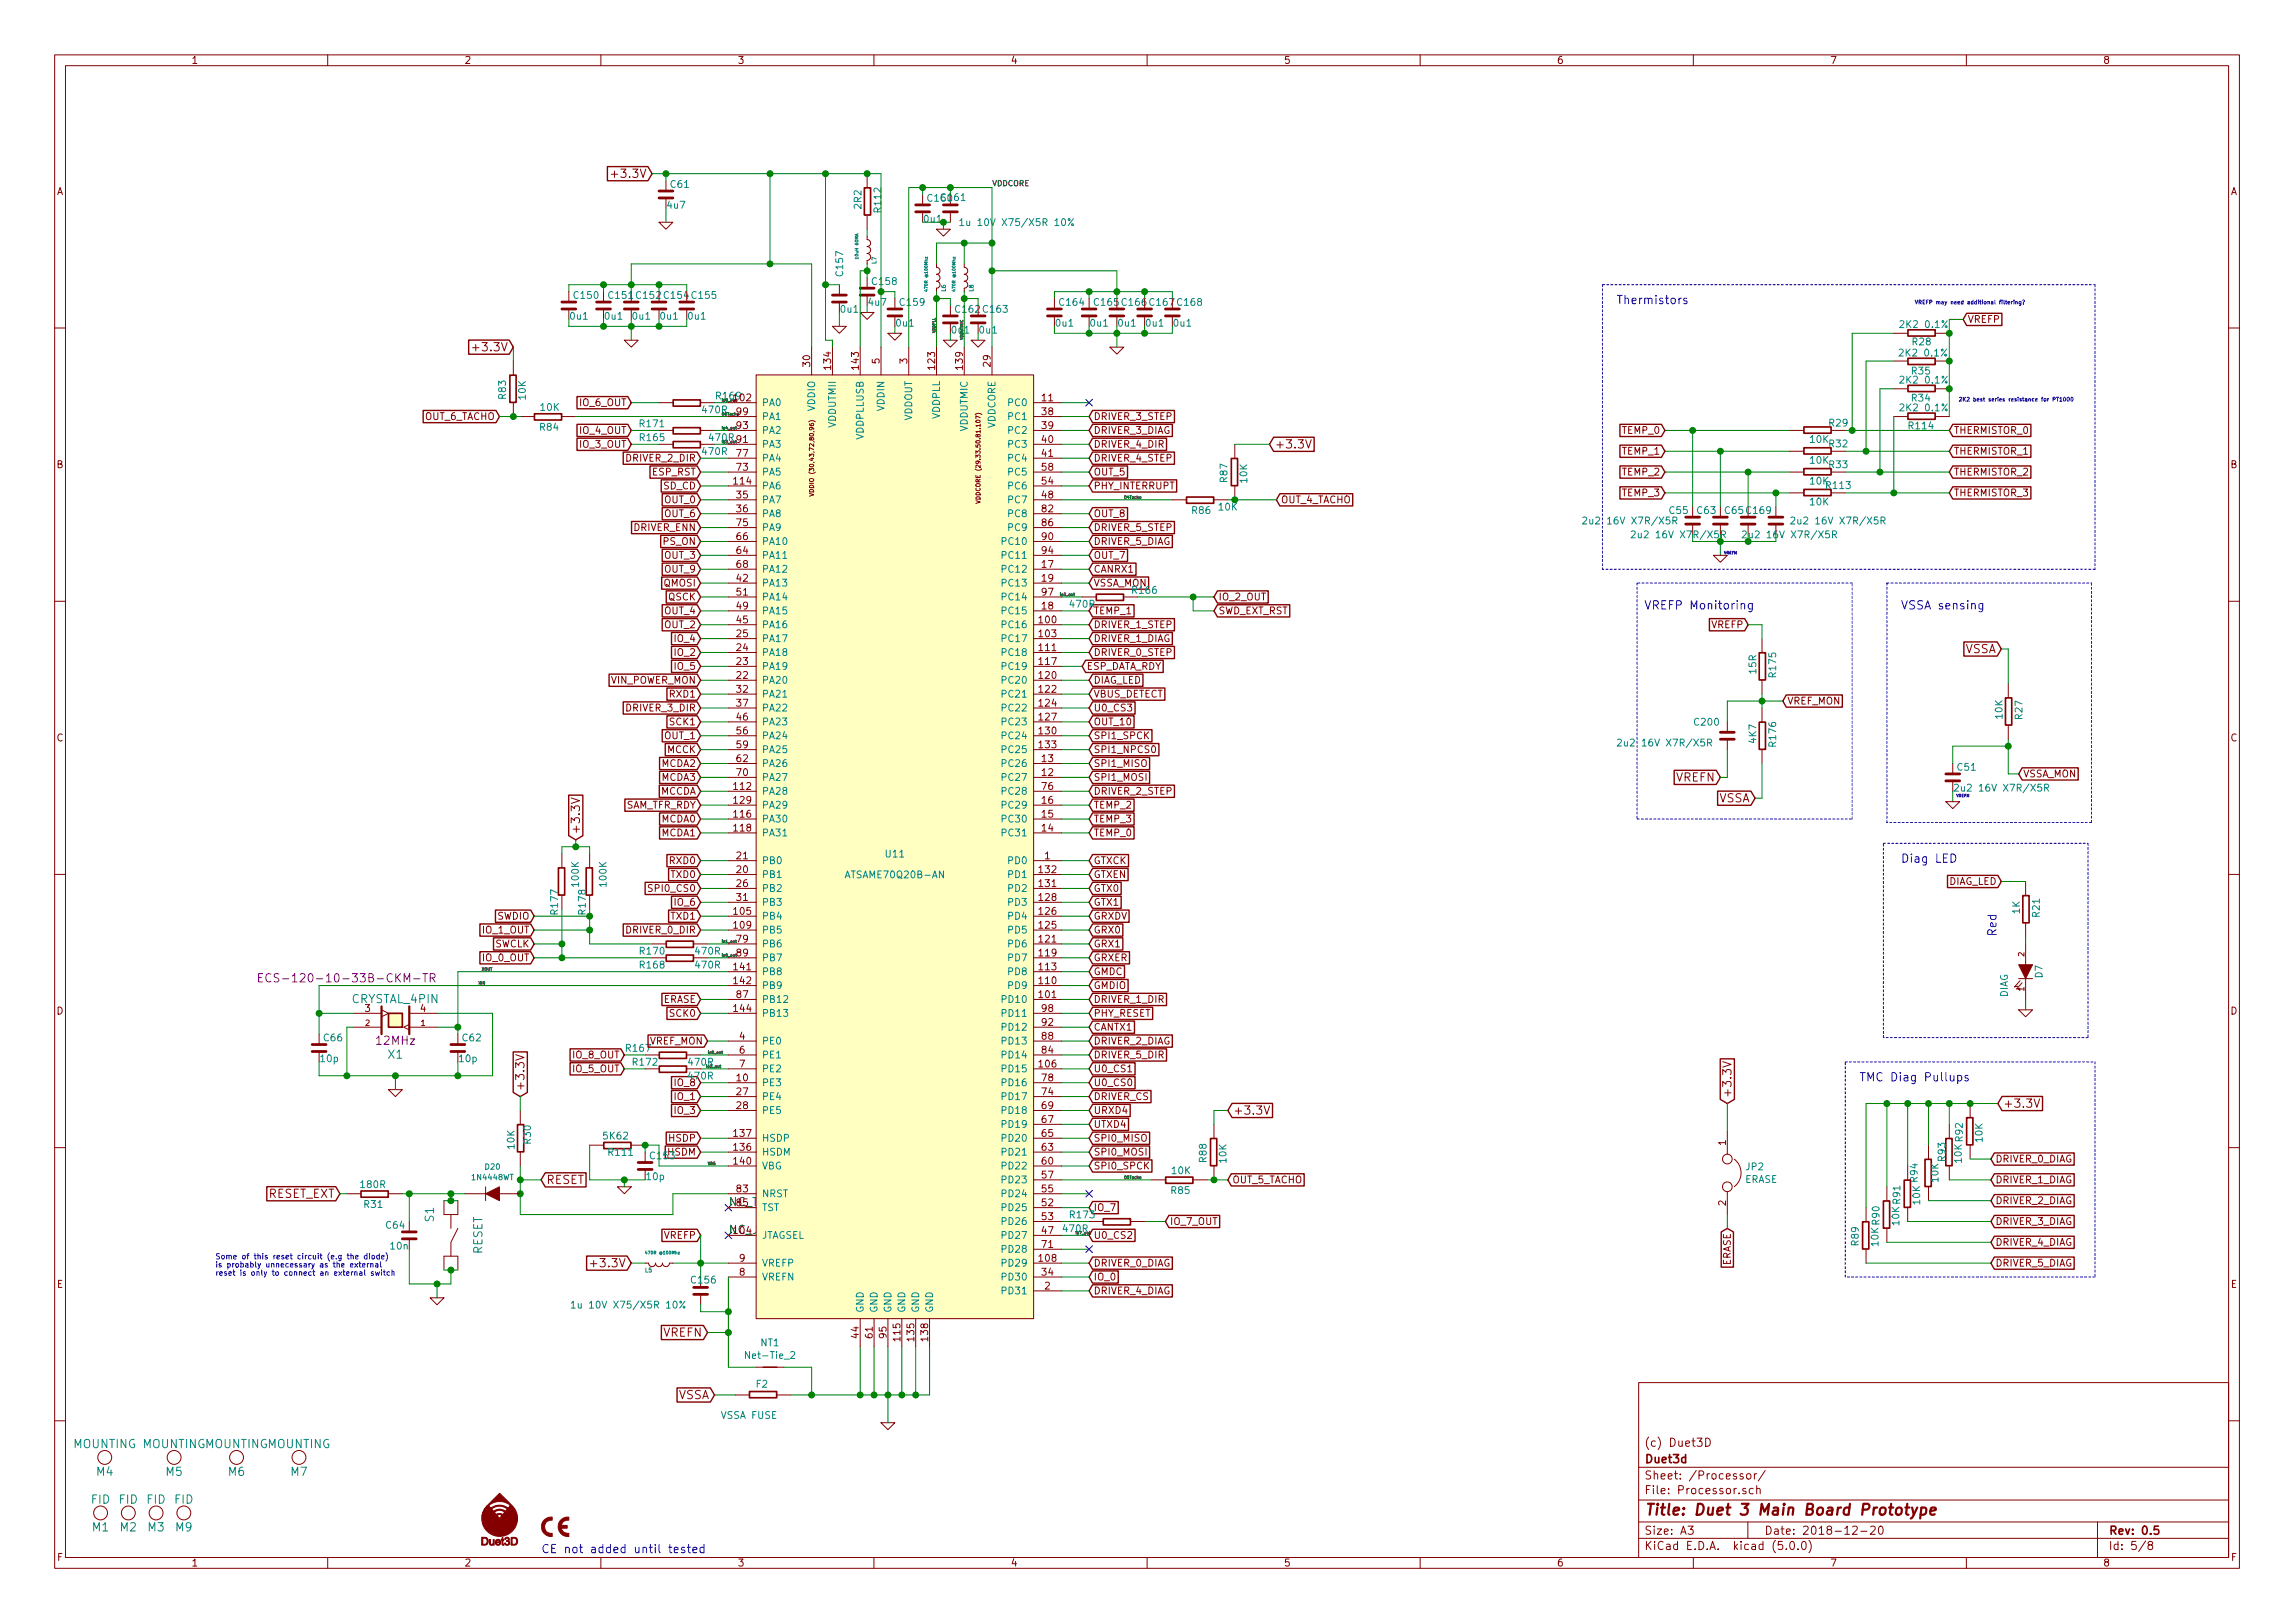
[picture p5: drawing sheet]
<svg xmlns="http://www.w3.org/2000/svg" width="420mm" height="297mm" viewBox="0 0 420 297" stroke-linecap="round" stroke-linejoin="round" font-family="sans-serif">
<defs><g id="words">
<text font-size="2.8" fill="#840000" x="301" y="277.3">Title: Duet 3 Main Board Prototype</text>
<g font-size="2.1" fill="#840000">
<text x="112.9" y="32.5">+3.3V</text>
<text x="87.5" y="64.3">+3.3V</text>
<text x="233.3" y="82.1">+3.3V</text>
<text x="359.7" y="119.5">VSSA</text>
<text x="306.9" y="143">VREFN</text>
<text x="314.6" y="146.8">VSSA</text>
<text x="106.2" y="152.8" transform="rotate(-90 106.2 152.8)">+3.3V</text>
<text x="96" y="199.8" transform="rotate(-90 96 199.8)">+3.3V</text>
<text x="225.7" y="204">+3.3V</text>
<text x="317" y="201.1" transform="rotate(-90 317 201.1)">+3.3V</text>
<text x="366.7" y="202.7">+3.3V</text>
<text x="48.9" y="219.2">RESET_EXT</text>
<text x="100" y="216.7">RESET</text>
<text x="109" y="231.9">+3.3V</text>
<text x="121.4" y="244.6">VREFN</text>
<text x="124.1" y="256.1">VSSA</text>
<text x="301" y="267.8">Duet3d</text>
<text x="301" y="264.8">(c) Duet3D</text>
<text x="301" y="273.5">File: Processor.sch</text>
<text x="301" y="270.8">Sheet: /Processor/</text>
<text x="301" y="280.9">Size: A3</text>
<text x="323" y="280.9">Date: 2018-12-20</text>
<text x="386" y="280.9">Rev: 0.5</text>
<text x="301" y="283.7">KiCad E.D.A. kicad (5.0.0)</text>
<text x="386" y="283.7">Id: 5/8</text>
</g>
<g font-size="2.1" fill="#0000c2">
<text x="295.9" y="55.7">Thermistors</text>
<text x="301" y="111.5">VREFP Monitoring</text>
<text x="348" y="111.5">VSSA sensing</text>
<text x="348" y="157.9">Diag LED</text>
<text x="365.5" y="171.5" transform="rotate(-90 365.5 171.5)">Red</text>
<text x="340.4" y="197.9">TMC Diag Pullups</text>
<text x="99.1" y="284.3">CE not added until tested</text>
</g>
<g font-size="2.1" fill="#840084">
<text x="50.8" y="179.8">ECS-120-10-33B-CKM-TR</text>
<text x="69" y="191.2">12MHz</text>
</g>
<g font-size="2.1" fill="#008484">
<text x="64.4" y="183.6">CRYSTAL_4PIN</text>
<text x="71.1" y="193.8">X1</text>
<text x="79.4" y="223.6" transform="rotate(-90 79.4 223.6)">S1</text>
<text x="88.3" y="229.6" transform="rotate(-90 88.3 229.6)">RESET</text>
<text x="13.4" y="265">MOUNTING MOUNTINGMOUNTINGMOUNTING</text>
<text x="16.7" y="275.2">FID</text>
<text x="17.7" y="270.1">M4</text>
<text x="21.8" y="275.2">FID</text>
<text x="26.9" y="275.2">FID</text>
<text x="30.4" y="270.1">M5</text>
<text x="32" y="275.2">FID</text>
<text x="41.8" y="270.1">M6</text>
<text x="53.3" y="270.1">M7</text>
<text x="16.9" y="280.3">M1</text>
<text x="22" y="280.3">M2</text>
<text x="27.1" y="280.3">M3</text>
<text x="32.2" y="280.3">M9</text>
</g>
<g font-size="2.1">
<text x="133.3" y="220.8">NC_TST</text>
<text x="133.3" y="225.8">NC_JSEL</text>
</g>
<g font-size="1.8" fill="#840000">
<text x="35" y="11.7">1</text>
<text x="85" y="11.7">2</text>
<text x="135" y="11.7">3</text>
<text x="185" y="11.7">4</text>
<text x="235" y="11.7">5</text>
<text x="285" y="11.7">6</text>
<text x="335" y="11.7">7</text>
<text x="385" y="11.7">8</text>
<text x="10.4" y="35.7">A</text>
<text x="408.4" y="35.7">A</text>
<text x="360.2" y="59.1">VREFP</text>
<text x="148.3" y="67" transform="rotate(-90 148.3 67)">30</text>
<text x="152.1" y="67.5" transform="rotate(-90 152.1 67.5)">134</text>
<text x="157.2" y="67.5" transform="rotate(-90 157.2 67.5)">143</text>
<text x="161" y="66.6" transform="rotate(-90 161 66.6)">5</text>
<text x="166.1" y="66.6" transform="rotate(-90 166.1 66.6)">3</text>
<text x="171.2" y="67.5" transform="rotate(-90 171.2 67.5)">123</text>
<text x="176.3" y="67.5" transform="rotate(-90 176.3 67.5)">139</text>
<text x="181.4" y="67" transform="rotate(-90 181.4 67)">29</text>
<text x="77.7" y="76.9">OUT_6_TACHO</text>
<text x="106.2" y="74.3">IO_6_OUT</text>
<text x="134.4" y="73.4">102</text>
<text x="134.9" y="76">99</text>
<text x="190.8" y="73.4">11</text>
<text x="190.8" y="76">38</text>
<text x="200.2" y="76.9">DRIVER_3_STEP</text>
<text x="106.2" y="79.4">IO_4_OUT</text>
<text x="106.2" y="82">IO_3_OUT</text>
<text x="129.9" y="80.7">470R 91</text>
<text x="134.9" y="83.6">77</text>
<text x="134.9" y="78.5">93</text>
<text x="190.8" y="78.5">39</text>
<text x="190.8" y="81.1">40</text>
<text x="190.8" y="83.6">41</text>
<text x="200.2" y="82">DRIVER_4_DIR</text>
<text x="200.2" y="79.4">DRIVER_3_DIAG</text>
<text x="297.1" y="83.2">TEMP_1</text>
<text x="297.1" y="79.4">TEMP_0</text>
<text x="357.7" y="79.4">THERMISTOR_0</text>
<text x="357.7" y="83.2">THERMISTOR_1</text>
<text x="10.4" y="85.7">B</text>
<text x="114.8" y="84.5">DRIVER_2_DIR</text>
<text x="119.4" y="87">ESP_RST</text>
<text x="121.5" y="89.6">SD_CD</text>
<text x="134.4" y="88.7">114</text>
<text x="134.9" y="86.1">73</text>
<text x="190.8" y="88.7">54</text>
<text x="190.8" y="86.1">58</text>
<text x="200.2" y="84.5">DRIVER_4_STEP</text>
<text x="200.2" y="87">OUT_5</text>
<text x="200.2" y="89.6">PHY_INTERRUPT</text>
<text x="297.1" y="87">TEMP_2</text>
<text x="357.7" y="87">THERMISTOR_2</text>
<text x="408.4" y="85.7">B</text>
<text x="121.8" y="92.1">OUT_0</text>
<text x="121.8" y="94.7">OUT_6</text>
<text x="134.9" y="91.2">35</text>
<text x="134.9" y="93.8">36</text>
<text x="190.8" y="91.2">48</text>
<text x="190.8" y="93.8">82</text>
<text x="200.2" y="94.7">OUT_8</text>
<text x="234.5" y="92.1">OUT_4_TACHO</text>
<text x="297.1" y="90.8">TEMP_3</text>
<text x="357.7" y="90.8">THERMISTOR_3</text>
<text x="116.1" y="97.2">DRIVER_ENN</text>
<text x="121.5" y="99.7">PS_ON</text>
<text x="134.9" y="101.4">64</text>
<text x="134.9" y="98.8">66</text>
<text x="134.9" y="96.3">75</text>
<text x="190.8" y="96.3">86</text>
<text x="190.8" y="98.8">90</text>
<text x="190.8" y="101.4">94</text>
<text x="200.2" y="99.7">DRIVER_5_DIAG</text>
<text x="200.2" y="97.2">DRIVER_5_STEP</text>
<text x="121.6" y="107.4">QMOSI</text>
<text x="121.8" y="102.3">OUT_3</text>
<text x="121.8" y="104.8">OUT_9</text>
<text x="134.9" y="106.5">42</text>
<text x="134.9" y="103.9">68</text>
<text x="190.8" y="103.9">17</text>
<text x="190.8" y="106.5">19</text>
<text x="200.2" y="107.4">VSSA_MON</text>
<text x="200.2" y="102.3">OUT_7</text>
<text x="200.2" y="104.8">CANRX1</text>
<text x="121.8" y="112.4">OUT_4</text>
<text x="122.4" y="109.9">QSCK</text>
<text x="134.9" y="111.5">49</text>
<text x="134.9" y="109">51</text>
<text x="190.8" y="111.5">18</text>
<text x="190.8" y="109">97</text>
<text x="200.2" y="112.4">TEMP_1</text>
<text x="223" y="109.9">IO_2_OUT</text>
<text x="223" y="112.4">SWD_EXT_RST</text>
<text x="121.8" y="115">OUT_2</text>
<text x="123.6" y="117.5">IO_4</text>
<text x="134.9" y="119.2">24</text>
<text x="134.9" y="116.6">25</text>
<text x="134.9" y="114.1">45</text>
<text x="190.3" y="114.1">100</text>
<text x="190.3" y="116.6">103</text>
<text x="190.3" y="119.2">111</text>
<text x="200.2" y="117.5">DRIVER_1_DIAG</text>
<text x="200.2" y="115">DRIVER_1_STEP</text>
<text x="313.4" y="115">VREFP</text>
<text x="111.8" y="125.1">VIN_POWER_MON</text>
<text x="123.6" y="120.1">IO_2</text>
<text x="123.6" y="122.6">IO_5</text>
<text x="134.9" y="124.2">22</text>
<text x="134.9" y="121.7">23</text>
<text x="190.3" y="121.7">117</text>
<text x="190.3" y="124.2">120</text>
<text x="198.9" y="122.6">ESP_DATA_RDY</text>
<text x="200.2" y="120.1">DRIVER_0_STEP</text>
<text x="200.2" y="125.1">DIAG_LED</text>
<text x="114.8" y="130.2">DRIVER_3_DIR</text>
<text x="122.8" y="127.7">RXD1</text>
<text x="134.9" y="126.8">32</text>
<text x="134.9" y="129.3">37</text>
<text x="134.9" y="131.9">46</text>
<text x="190.3" y="126.8">122</text>
<text x="190.3" y="129.3">124</text>
<text x="190.3" y="131.9">127</text>
<text x="200.2" y="127.7">VBUS_DETECT</text>
<text x="200.2" y="130.2">U0_CS3</text>
<text x="327.2" y="128.9">VREF_MON</text>
<text x="10.4" y="135.7">C</text>
<text x="121.8" y="135.3">OUT_1</text>
<text x="122.2" y="137.8">MCCK</text>
<text x="122.8" y="132.8">SCK1</text>
<text x="134.9" y="134.4">56</text>
<text x="134.9" y="136.9">59</text>
<text x="190.3" y="134.4">130</text>
<text x="190.3" y="136.9">133</text>
<text x="200.2" y="132.8">OUT_10</text>
<text x="200.2" y="135.3">SPI1_SPCK</text>
<text x="200.2" y="137.8">SPI1_NPCS0</text>
<text x="408.4" y="135.7">C</text>
<text x="121.2" y="140.4">MCDA2</text>
<text x="121.2" y="142.9">MCDA3</text>
<text x="134.9" y="139.5">62</text>
<text x="134.9" y="142">70</text>
<text x="190.8" y="142">12</text>
<text x="190.8" y="139.5">13</text>
<text x="200.2" y="140.4">SPI1_MISO</text>
<text x="200.2" y="142.9">SPI1_MOSI</text>
<text x="370.4" y="142.3">VSSA_MON</text>
<text x="114.4" y="148">SAM_TFR_RDY</text>
<text x="120.9" y="145.5">MCCDA</text>
<text x="134.4" y="144.6">112</text>
<text x="134.4" y="149.6">116</text>
<text x="134.4" y="147.1">129</text>
<text x="190.8" y="149.6">15</text>
<text x="190.8" y="147.1">16</text>
<text x="190.8" y="144.6">76</text>
<text x="200.2" y="145.5">DRIVER_2_STEP</text>
<text x="200.2" y="148">TEMP_2</text>
<text x="121.2" y="153.1">MCDA1</text>
<text x="121.2" y="150.5">MCDA0</text>
<text x="134.4" y="152.2">118</text>
<text x="190.8" y="152.2">14</text>
<text x="200.2" y="150.5">TEMP_3</text>
<text x="200.2" y="153.1">TEMP_0</text>
<text x="122.8" y="158.2">RXD0</text>
<text x="123" y="160.7">TXD0</text>
<text x="134.9" y="159.8">20</text>
<text x="134.9" y="157.3">21</text>
<text x="190.3" y="159.8">132</text>
<text x="191.3" y="157.3">1</text>
<text x="200.2" y="160.7">GTXEN</text>
<text x="200.2" y="158.2">GTXCK</text>
<text x="356.7" y="162">DIAG_LED</text>
<text x="119.2" y="163.2">SPI0_CS0</text>
<text x="123.6" y="165.8">IO_6</text>
<text x="134.4" y="167.4">105</text>
<text x="134.9" y="162.3">26</text>
<text x="134.9" y="164.9">31</text>
<text x="190.3" y="167.4">126</text>
<text x="190.3" y="164.9">128</text>
<text x="190.3" y="162.3">131</text>
<text x="200.2" y="163.2">GTX0</text>
<text x="200.2" y="165.8">GTX1</text>
<text x="88.4" y="170.9">IO_1_OUT</text>
<text x="90.5" y="173.4">SWCLK</text>
<text x="91" y="168.3">SWDIO</text>
<text x="114.8" y="170.9">DRIVER_0_DIR</text>
<text x="123" y="168.3">TXD1</text>
<text x="134.4" y="170">109</text>
<text x="134.9" y="172.5">79</text>
<text x="190.3" y="172.5">121</text>
<text x="190.3" y="170">125</text>
<text x="200.2" y="173.4">GRX1</text>
<text x="200.2" y="168.3">GRXDV</text>
<text x="200.2" y="170.9">GRX0</text>
<text x="88.4" y="175.9">IO_0_OUT</text>
<text x="117.3" y="174.7">R170</text>
<text x="127.4" y="174.7">470R</text>
<text x="134.4" y="177.6">141</text>
<text x="134.9" y="175">89</text>
<text x="190.3" y="177.6">113</text>
<text x="190.3" y="175">119</text>
<text x="200.2" y="175.9">GRXER</text>
<text x="200.2" y="178.5">GMDC</text>
<text x="10.4" y="185.7">D</text>
<text x="66.8" y="185.2">3</text>
<text x="77" y="185.2">4</text>
<text x="121.4" y="183.6">ERASE</text>
<text x="134.4" y="180.1">142</text>
<text x="134.4" y="185.2">144</text>
<text x="134.9" y="182.7">87</text>
<text x="190.3" y="182.7">101</text>
<text x="190.3" y="180.1">110</text>
<text x="190.8" y="185.2">98</text>
<text x="200.2" y="183.6">DRIVER_1_DIR</text>
<text x="200.2" y="181">GMDIO</text>
<text x="408.4" y="185.7">D</text>
<text x="118.9" y="191.2">VREF_MON</text>
<text x="122.8" y="186.1">SCK0</text>
<text x="135.4" y="190.3">4</text>
<text x="190.8" y="190.3">88</text>
<text x="190.8" y="187.7">92</text>
<text x="200.2" y="188.6">CANTX1</text>
<text x="200.2" y="186.1">PHY_RESET</text>
<text x="200.2" y="191.2">DRIVER_2_DIAG</text>
<text x="105" y="196.3">IO_5_OUT</text>
<text x="105" y="193.7">IO_8_OUT</text>
<text x="134.9" y="197.9">10</text>
<text x="135.4" y="192.8">6</text>
<text x="135.4" y="195.4">7</text>
<text x="190.3" y="195.4">106</text>
<text x="190.8" y="197.9">78</text>
<text x="190.8" y="192.8">84</text>
<text x="200.2" y="193.7">DRIVER_5_DIR</text>
<text x="200.2" y="196.3">U0_CS1</text>
<text x="123.6" y="201.3">IO_1</text>
<text x="123.6" y="203.9">IO_3</text>
<text x="123.6" y="198.8">IO_8</text>
<text x="134.9" y="200.4">27</text>
<text x="134.9" y="203">28</text>
<text x="190.8" y="203">69</text>
<text x="190.8" y="200.4">74</text>
<text x="200.2" y="201.3">DRIVER_CS</text>
<text x="200.2" y="203.9">URXD4</text>
<text x="200.2" y="198.8">U0_CS0</text>
<text x="122.6" y="209">HSDP</text>
<text x="134.4" y="208.1">137</text>
<text x="190.8" y="208.1">65</text>
<text x="190.8" y="205.5">67</text>
<text x="200.2" y="206.4">UTXD4</text>
<text x="200.2" y="209">SPI0_MISO</text>
<text x="316" y="209.6" transform="rotate(-90 316 209.6)">1</text>
<text x="122.3" y="211.5">HSDM</text>
<text x="134.4" y="210.6">136</text>
<text x="134.4" y="213.1">140</text>
<text x="190.8" y="215.7">57</text>
<text x="190.8" y="213.1">60</text>
<text x="190.8" y="210.6">63</text>
<text x="200.2" y="211.5">SPI0_MOSI</text>
<text x="200.2" y="214">SPI0_SPCK</text>
<text x="365.3" y="212.8">DRIVER_0_DIAG</text>
<text x="134.9" y="218.2">83</text>
<text x="134.9" y="220.8">85</text>
<text x="190.8" y="220.8">52</text>
<text x="190.8" y="218.2">55</text>
<text x="200.2" y="221.7">IO_7</text>
<text x="225.6" y="216.6">OUT_5_TACHO</text>
<text x="316" y="220.7" transform="rotate(-90 316 220.7)">2</text>
<text x="351.1" y="216.3" transform="rotate(-90 351.1 216.3)">R94</text>
<text x="365.3" y="216.6">DRIVER_1_DIAG</text>
<text x="365.3" y="220.4">DRIVER_2_DIAG</text>
<text x="121.6" y="226.7">VREFP</text>
<text x="134.4" y="225.8">104</text>
<text x="190.8" y="225.8">47</text>
<text x="190.8" y="223.3">53</text>
<text x="200.2" y="226.7">U0_CS2</text>
<text x="214.1" y="224.2">IO_7_OUT</text>
<text x="365.3" y="224.2">DRIVER_3_DIAG</text>
<text x="135.4" y="233.5">8</text>
<text x="135.4" y="230.9">9</text>
<text x="190.3" y="230.9">108</text>
<text x="190.8" y="233.5">34</text>
<text x="190.8" y="228.4">71</text>
<text x="200.2" y="231.8">DRIVER_0_DIAG</text>
<text x="316.9" y="231.7" transform="rotate(-90 316.9 231.7)">ERASE</text>
<text x="365.3" y="231.8">DRIVER_5_DIAG</text>
<text x="365.3" y="228">DRIVER_4_DIAG</text>
<text x="10.4" y="235.7">E</text>
<text x="191.3" y="236">2</text>
<text x="200.2" y="234.4">IO_0</text>
<text x="200.2" y="236.9">DRIVER_4_DIAG</text>
<text x="408.4" y="235.7">E</text>
<text x="157.2" y="244.8" transform="rotate(-90 157.2 244.8)">44</text>
<text x="159.8" y="244.8" transform="rotate(-90 159.8 244.8)">61</text>
<text x="162.3" y="244.8" transform="rotate(-90 162.3 244.8)">95</text>
<text x="164.8" y="245.3" transform="rotate(-90 164.8 245.3)">115</text>
<text x="167.4" y="245.3" transform="rotate(-90 167.4 245.3)">135</text>
<text x="169.9" y="245.3" transform="rotate(-90 169.9 245.3)">138</text>
<text x="10.5" y="285.7">F</text>
<text x="35" y="286.7">1</text>
<text x="85" y="286.7">2</text>
<text x="135" y="286.7">3</text>
<text x="185" y="286.7">4</text>
<text x="235" y="286.7">5</text>
<text x="285" y="286.7">6</text>
<text x="335" y="286.7">7</text>
<text x="385" y="286.7">8</text>
<text x="408.5" y="285.7">F</text>
</g>
<g font-size="1.8" fill="#008484">
<text x="122.8" y="34.4">C61</text>
<text x="122.3" y="38.2">4u7</text>
<text x="157.7" y="38.2" transform="rotate(-90 157.7 38.2)">2R2</text>
<text x="161.3" y="38.7" transform="rotate(-90 161.3 38.7)">R112</text>
<text x="169.2" y="40.7">0u1</text>
<text x="170" y="36.9">C160</text>
<text x="172.4" y="36.8">C161</text>
<text x="177.5" y="41.4">1u 10V X75/X5R 10%</text>
<text x="154.4" y="50.4" transform="rotate(-90 154.4 50.4)">C157</text>
<text x="159.8" y="52.2">C158</text>
<text x="104.5" y="58.5">0u1</text>
<text x="105.2" y="54.7">C150</text>
<text x="110.8" y="58.5">0u1</text>
<text x="111.5" y="54.7">C151 C152 C154 C155</text>
<text x="115.9" y="58.5">0u1</text>
<text x="121" y="58.5">0u1</text>
<text x="126.1" y="58.5">0u1</text>
<text x="154" y="57.2">0u1</text>
<text x="159.1" y="56">4u7</text>
<text x="164.2" y="59.8">0u1</text>
<text x="164.9" y="56">C159</text>
<text x="175" y="57.2">C162 C163</text>
<text x="193.4" y="59.8">0u1</text>
<text x="194.1" y="56">C164</text>
<text x="199.7" y="59.8">0u1</text>
<text x="200.4" y="56">C165 C166 C167 C168</text>
<text x="204.8" y="59.8">0u1</text>
<text x="209.9" y="59.8">0u1</text>
<text x="215" y="59.8">0u1</text>
<text x="174.3" y="61">0u1</text>
<text x="179.4" y="61">0u1</text>
<text x="348.2" y="65.2">2K2 0.1%</text>
<text x="348.3" y="60">2K2 0.1%</text>
<text x="350.2" y="63.2">R28</text>
<text x="348.3" y="70.2">2K2 0.1%</text>
<text x="350" y="68.5">R35</text>
<text x="92.6" y="73" transform="rotate(-90 92.6 73)">R83</text>
<text x="96.3" y="73.1" transform="rotate(-90 96.3 73.1)">10K</text>
<text x="99" y="75.2">10K</text>
<text x="128.7" y="75.7">470R</text>
<text x="139.4" y="74.3">PA0</text>
<text x="139.4" y="76.9">PA1</text>
<text x="149.2" y="75.2" transform="rotate(-90 149.2 75.2)">VDDIO</text>
<text x="161.9" y="75.1" transform="rotate(-90 161.9 75.1)">VDDIN</text>
<text x="167" y="77.1" transform="rotate(-90 167 77.1)">VDDOUT</text>
<text x="172.1" y="76.7" transform="rotate(-90 172.1 76.7)">VDDPLL</text>
<text x="184.8" y="74.3">PC0</text>
<text x="184.8" y="76.9">PC1</text>
<text x="348.3" y="75.3">2K2 0.1%</text>
<text x="350" y="73.5">R34</text>
<text x="98.9" y="78.8">R84</text>
<text x="117.2" y="78.2">R171</text>
<text x="117.3" y="80.7">R165</text>
<text x="128.7" y="83.3">470R</text>
<text x="139.4" y="82">PA3</text>
<text x="139.4" y="79.4">PA2</text>
<text x="153" y="78.2" transform="rotate(-90 153 78.2)">VDDUTMII</text>
<text x="158.1" y="80.5" transform="rotate(-90 158.1 80.5)">VDDPLLUSB</text>
<text x="177.2" y="79" transform="rotate(-90 177.2 79)">VDDUTMIC</text>
<text x="182.2" y="78.5" transform="rotate(-90 182.2 78.5)">VDDCORE</text>
<text x="184.8" y="79.4">PC2</text>
<text x="184.8" y="82">PC3</text>
<text x="331.4" y="81.1">10K</text>
<text x="334.9" y="78.1">R29</text>
<text x="334.9" y="81.9">R32</text>
<text x="349.6" y="78.6">R114</text>
<text x="139.4" y="89.6">PA6</text>
<text x="139.4" y="87">PA5</text>
<text x="139.4" y="84.5">PA4</text>
<text x="184.8" y="84.5">PC4</text>
<text x="184.8" y="89.6">PC6</text>
<text x="184.8" y="87">PC5</text>
<text x="224.7" y="88.2" transform="rotate(-90 224.7 88.2)">R87</text>
<text x="228.3" y="88.3" transform="rotate(-90 228.3 88.3)">10K</text>
<text x="331.4" y="88.7">10K</text>
<text x="331.4" y="84.9">10K</text>
<text x="334.4" y="89.5">R113</text>
<text x="334.9" y="85.7">R33</text>
<text x="139.4" y="92.1">PA7</text>
<text x="139.4" y="94.7">PA8</text>
<text x="184.8" y="92.1">PC7</text>
<text x="184.8" y="94.7">PC8</text>
<text x="218.3" y="94.1">R86</text>
<text x="223.2" y="93.4">10K</text>
<text x="291.1" y="96">2u2 16V X7R/X5R</text>
<text x="305.7" y="94.1">C55</text>
<text x="310.8" y="94.1">C63</text>
<text x="315.8" y="94.1">C65 C169</text>
<text x="329.2" y="96">2u2 16V X7R/X5R</text>
<text x="331.4" y="92.5">10K</text>
<text x="139.4" y="99.7">PA10</text>
<text x="139.4" y="97.2">PA9</text>
<text x="183.8" y="99.7">PC10</text>
<text x="184.8" y="97.2">PC9</text>
<text x="139.4" y="107.4">PA13</text>
<text x="139.4" y="102.3">PA11</text>
<text x="139.4" y="104.8">PA12</text>
<text x="183.8" y="104.8">PC12</text>
<text x="183.8" y="107.4">PC13</text>
<text x="183.8" y="102.3">PC11</text>
<text x="139.4" y="112.4">PA15</text>
<text x="139.4" y="109.9">PA14</text>
<text x="183.8" y="112.4">PC15</text>
<text x="183.8" y="109.9">PC14</text>
<text x="196" y="111.2">470R</text>
<text x="207.4" y="108.7">R166</text>
<text x="139.4" y="117.5">PA17</text>
<text x="139.4" y="115">PA16</text>
<text x="183.8" y="115">PC16</text>
<text x="183.8" y="117.5">PC17</text>
<text x="139.4" y="125.1">PA20</text>
<text x="139.4" y="122.6">PA19</text>
<text x="139.4" y="120.1">PA18</text>
<text x="183.8" y="120.1">PC18</text>
<text x="183.8" y="122.6">PC19</text>
<text x="183.8" y="125.1">PC20</text>
<text x="321.5" y="123.3" transform="rotate(-90 321.5 123.3)">15R</text>
<text x="325.2" y="123.8" transform="rotate(-90 325.2 123.8)">R175</text>
<text x="139.4" y="127.7">PA21</text>
<text x="139.4" y="130.2">PA22</text>
<text x="183.8" y="127.7">PC21</text>
<text x="183.8" y="130.2">PC22</text>
<text x="366.6" y="131.5" transform="rotate(-90 366.6 131.5)">10K</text>
<text x="370.3" y="131.6" transform="rotate(-90 370.3 131.6)">R27</text>
<text x="139.4" y="132.8">PA23</text>
<text x="139.4" y="135.3">PA24</text>
<text x="139.4" y="137.8">PA25</text>
<text x="183.8" y="132.8">PC23</text>
<text x="183.8" y="135.3">PC24</text>
<text x="183.8" y="137.8">PC25</text>
<text x="297.5" y="136.6">2u2 16V X7R/X5R</text>
<text x="310.3" y="132.8">C200</text>
<text x="321.5" y="136" transform="rotate(-90 321.5 136)">4K7</text>
<text x="325.2" y="136.5" transform="rotate(-90 325.2 136.5)">R176</text>
<text x="139.4" y="140.4">PA26</text>
<text x="139.4" y="142.9">PA27</text>
<text x="183.8" y="142.9">PC27</text>
<text x="183.8" y="140.4">PC26</text>
<text x="358.4" y="141.1">C51</text>
<text x="139.4" y="145.5">PA28</text>
<text x="139.4" y="148">PA29</text>
<text x="183.8" y="148">PC29</text>
<text x="183.8" y="145.5">PC28</text>
<text x="359.2" y="144.9">2u2 16V X7R/X5R</text>
<text x="139.4" y="150.5">PA30</text>
<text x="139.4" y="153.1">PA31</text>
<text x="183.8" y="153.1">PC31</text>
<text x="183.8" y="150.5">PC30</text>
<text x="139.4" y="160.7">PB1</text>
<text x="139.4" y="158.2">PB0</text>
<text x="155.2" y="160.7">ATSAME70Q20B-AN</text>
<text x="162.2" y="156.9">U11</text>
<text x="184.8" y="158.2">PD0</text>
<text x="184.8" y="160.7">PD1</text>
<text x="102.2" y="167.2" transform="rotate(-90 102.2 167.2)">R177</text>
<text x="106" y="162.2" transform="rotate(-90 106 162.2)">100K</text>
<text x="107.2" y="167.2" transform="rotate(-90 107.2 167.2)">R178</text>
<text x="111" y="162.2" transform="rotate(-90 111 162.2)">100K</text>
<text x="139.4" y="163.2">PB2</text>
<text x="139.4" y="165.8">PB3</text>
<text x="184.8" y="165.8">PD3</text>
<text x="184.8" y="163.2">PD2</text>
<text x="369.8" y="167.2" transform="rotate(-90 369.8 167.2)">1K</text>
<text x="373.4" y="167.8" transform="rotate(-90 373.4 167.8)">R21</text>
<text x="139.4" y="168.3">PB4</text>
<text x="139.4" y="170.9">PB5</text>
<text x="139.4" y="173.4">PB6</text>
<text x="184.8" y="173.4">PD6</text>
<text x="184.8" y="170.9">PD5</text>
<text x="184.8" y="168.3">PD4</text>
<text x="117.3" y="177.3">R168</text>
<text x="127.4" y="177.3">470R</text>
<text x="139.4" y="178.5">PB8</text>
<text x="139.4" y="175.9">PB7</text>
<text x="184.8" y="178.5">PD8</text>
<text x="184.8" y="175.9">PD7</text>
<text x="373.9" y="179" transform="rotate(-90 373.9 179)">D7</text>
<text x="139.4" y="181">PB9</text>
<text x="139.4" y="183.6">PB12</text>
<text x="183.8" y="183.6">PD10</text>
<text x="184.8" y="181">PD9</text>
<text x="367.6" y="182.6" transform="rotate(-90 367.6 182.6)">DIAG</text>
<text x="59.3" y="190.6">C66</text>
<text x="84.7" y="190.6">C62</text>
<text x="139.4" y="186.1">PB13</text>
<text x="139.4" y="191.2">PE0</text>
<text x="183.8" y="191.2">PD13</text>
<text x="183.8" y="188.6">PD12</text>
<text x="183.8" y="186.1">PD11</text>
<text x="58.8" y="194.4">10p</text>
<text x="84.2" y="194.4">10p</text>
<text x="114.7" y="192.5">R167</text>
<text x="116" y="195">R172</text>
<text x="126.1" y="197.6">470R</text>
<text x="139.4" y="193.7">PE1</text>
<text x="139.4" y="196.3">PE2</text>
<text x="183.8" y="196.3">PD15</text>
<text x="183.8" y="193.7">PD14</text>
<text x="139.4" y="198.8">PE3</text>
<text x="139.4" y="201.3">PE4</text>
<text x="139.4" y="203.9">PE5</text>
<text x="183.8" y="203.9">PD18</text>
<text x="183.8" y="201.3">PD17</text>
<text x="183.8" y="198.8">PD16</text>
<text x="97.2" y="209.3" transform="rotate(-90 97.2 209.3)">R30</text>
<text x="110.6" y="208.5">5K62</text>
<text x="139.4" y="209">HSDP</text>
<text x="183.8" y="209">PD20</text>
<text x="183.8" y="206.4">PD19</text>
<text x="363" y="209" transform="rotate(-90 363 209)">10K</text>
<text x="94.2" y="210.2" transform="rotate(-90 94.2 210.2)">10K</text>
<text x="111.5" y="211.5">R111</text>
<text x="118.4" y="216">10p</text>
<text x="119.2" y="212.2">C153</text>
<text x="139.4" y="211.5">HSDM</text>
<text x="139.4" y="214">VBG</text>
<text x="183.8" y="214">PD22</text>
<text x="183.8" y="211.5">PD21</text>
<text x="214.6" y="214.9">10K</text>
<text x="220.9" y="212.7" transform="rotate(-90 220.9 212.7)">R88</text>
<text x="224.5" y="212.8" transform="rotate(-90 224.5 212.8)">10K</text>
<text x="319.7" y="214.2">JP2</text>
<text x="356.2" y="212.5" transform="rotate(-90 356.2 212.5)">R93</text>
<text x="359.2" y="212.8" transform="rotate(-90 359.2 212.8)">10K R92</text>
<text x="66.1" y="217.4">180R</text>
<text x="66.7" y="221.1">R31</text>
<text x="139.4" y="219.1">NRST</text>
<text x="139.4" y="221.7">TST</text>
<text x="183.8" y="221.7">PD25</text>
<text x="183.8" y="219.1">PD24</text>
<text x="183.8" y="216.6">PD23</text>
<text x="214.5" y="218.5">R85</text>
<text x="319.4" y="216.5">ERASE</text>
<text x="351.5" y="220.4" transform="rotate(-90 351.5 220.4)">10K</text>
<text x="354.9" y="216.3" transform="rotate(-90 354.9 216.3)">10K</text>
<text x="70.7" y="224.9">C64</text>
<text x="139.4" y="226.7">JTAGSEL</text>
<text x="183.8" y="226.7">PD27</text>
<text x="183.8" y="224.2">PD26</text>
<text x="194.7" y="225.5">470R</text>
<text x="196" y="223">R173</text>
<text x="340.3" y="227.9" transform="rotate(-90 340.3 227.9)">R89</text>
<text x="347.7" y="224.2" transform="rotate(-90 347.7 224.2)">10K R91</text>
<text x="71.6" y="228.7">10n</text>
<text x="139.4" y="231.8">VREFP</text>
<text x="183.8" y="231.8">PD29</text>
<text x="183.8" y="229.3">PD28</text>
<text x="343.9" y="228" transform="rotate(-90 343.9 228)">10K R90</text>
<text x="106.4" y="239.5">1u 10V X75/X5R 10%</text>
<text x="126.7" y="234.9">C156</text>
<text x="139.4" y="234.4">VREFN</text>
<text x="183.8" y="236.9">PD31</text>
<text x="183.8" y="234.4">PD30</text>
<text x="158.1" y="240.3" transform="rotate(-90 158.1 240.3)">GND</text>
<text x="160.7" y="240.3" transform="rotate(-90 160.7 240.3)">GND</text>
<text x="163.2" y="240.3" transform="rotate(-90 163.2 240.3)">GND</text>
<text x="165.7" y="240.3" transform="rotate(-90 165.7 240.3)">GND</text>
<text x="168.3" y="240.3" transform="rotate(-90 168.3 240.3)">GND</text>
<text x="170.8" y="240.3" transform="rotate(-90 170.8 240.3)">GND</text>
<text x="137" y="248.7">Net-Tie_2</text>
<text x="139.3" y="246.4">NT1</text>
<text x="138.5" y="254">F2</text>
<text x="132.1" y="259.7">VSSA FUSE</text>
</g>
<g font-size="1.8" fill="#008400">
<text x="131.2" y="73.1">R169</text>
<text x="300" y="98.5">2u2 16V X7R/X5R</text>
<text x="320.3" y="98.5">2u2 16V X7R/X5R</text>
</g>
<text font-size="1.8" x="126.2" y="195">470R</text>
<text font-size="1.4" x="181.6" y="34.1">VDDCORE</text>
<g font-size="1.4" fill="#840000">
<text x="370.6" y="175" transform="rotate(-90 370.6 175)">2</text>
<text x="370.6" y="181.4" transform="rotate(-90 370.6 181.4)">1</text>
<text x="66.9" y="187.7">2</text>
<text x="77.1" y="187.7">1</text>
</g>
<g font-size="1.4" fill="#008484">
<text x="86.6" y="216">1N4448WT</text>
<text x="88.9" y="214.1">D20</text>
</g>
<g font-size="1.4" fill="#0000c2">
<text x="39.4" y="230.5">Some of this reset circuit (e.g the diode)</text>
<text x="39.4" y="232">is probably unnecessary as the external</text>
<text x="39.4" y="233.5">reset is only to connect an external switch</text>
</g>
<g font-size="1.1" fill="#008484">
<text x="160.5" y="48.3" transform="rotate(-90 160.5 48.3)">L7</text>
<text x="173.2" y="53.4" transform="rotate(-90 173.2 53.4)">L6</text>
<text x="178.2" y="53.4" transform="rotate(-90 178.2 53.4)">L8</text>
<text x="118.1" y="232.9">L5</text>
</g>
<g font-size="1.1" fill="#840000">
<text x="149" y="89.8" transform="rotate(-90 149 89.8)">VDDIO (30,43,72,80,96)</text>
<text x="179.5" y="91.1" transform="rotate(-90 179.5 91.1)">VDDCORE (29.33.50.81.107)</text>
</g>
<g font-size="1" fill="#0000c2">
<text x="353.2" y="55.7">VREFP may need additional filtering?</text>
<text x="361.9" y="73.5">2K2 best series resistance for PT1000</text>
</g>
<g font-size=".8" fill="#008484">
<text x="157.1" y="47.2" transform="rotate(-90 157.1 47.2)">10uH 60MA</text>
<text x="169.8" y="53" transform="rotate(-90 169.8 53)">470R @100Mhz</text>
<text x="174.9" y="53" transform="rotate(-90 174.9 53)">470R @100Mhz</text>
<text x="118.5" y="229.6">470R @100Mhz</text>
</g>
<g font-size=".7">
<text x="171.2" y="61" transform="rotate(-90 171.2 61)">VDDPLL</text>
<text x="176.3" y="62.3" transform="rotate(-90 176.3 62.3)">VDDUTMIC</text>
<text x="132.1" y="73.5">io6_out</text>
<text x="132.1" y="76">O6Tacho</text>
<text x="132.1" y="78.6">io4_out</text>
<text x="132.1" y="81.1">io3_out</text>
<text x="205.7" y="91.3">O4Tacho</text>
<text x="194.3" y="109.1">io2_out</text>
<text x="132.1" y="172.6">io1_out</text>
<text x="88.2" y="177.6">XOUT</text>
<text x="132.1" y="175.1">io0_out</text>
<text x="87.7" y="180.2">XIN</text>
<text x="129.5" y="192.9">io8_out</text>
<text x="129.6" y="195.4">io5_out</text>
<text x="129.5" y="213.2">VBG</text>
<text x="205.7" y="215.7">O5Tacho</text>
<text x="196.8" y="225.9">io7_out</text>
</g>
<g font-size=".7" fill="#0000c2">
<text x="315.6" y="101.4">VREFN</text>
<text x="358.1" y="145.9">VREFN</text>
</g>
</g></defs>
<g fill="none" stroke="#840000" stroke-width=".18">
<path d="M10 10h400v277h-400zM12 12h396v273.1h-396zM60 10v2M110 10v2M160 10v2M210 10v2M260 10v2M310 10v2M360 10v2M111.9 31.9h1.2M121.9 33.1v1.9M121.9 36.2v1.9"/>
<path d="M158.7 31.8v2.5M158.7 39.4v2.5M168.9 35.6v1.9M168.9 38.8v1.9M174 38.8v1.9M104.1 53.4v1.9M104.1 56.6v1.9M110.5 53.4v1.9M110.5 56.6v1.9M115.6 56.6v1.9M120.6 40.7h2.6l-1.3 1.2zM120.6 56.6v1.9"/>
<path d="M125.7 56.6v1.9M152.4 59.7h2.5l-1.2 1.3zM153.7 52.1v1.9M153.7 55.3v1.9M157.5 57.2h2.5l-1.3 1.3zM158.7 43.2v.7a.63 .63 0 0 1 .7 .6 .63 .63 0 0 1-.7 .6 .63 .63 0 0 1 .7 .7 .63 .63 0 0 1-.7 .6 .63 .63 0 0 1 .7 .6 .63 .63 0 0 1-.7 .7v.6M158.7 50.8v1.9M158.7 54v1.9M163.8 54.6v2M163.8 57.8v1.9M171.4 48.3v.6a.63 .63 0 0 1 .7 .7 .63 .63 0 0 1-.7 .6 .63 .63 0 0 1 .7 .6 .63 .63 0 0 1-.7 .7 .63 .63 0 0 1 .7 .6 .63 .63 0 0 1-.7 .6v.7M171.4 41.9h2.6l-1.3 1.3z"/>
<path d="M174 55.9v1.9M174 59.1v1.9M176.5 48.3v.6a.63 .63 0 0 1 .7 .7 .63 .63 0 0 1-.7 .6 .63 .63 0 0 1 .7 .6 .63 .63 0 0 1-.7 .7 .63 .63 0 0 1 .7 .6 .63 .63 0 0 1-.7 .6v.7M179.1 59.1v1.9M193 54.6v2M193 57.8v1.9M199.4 54.6v2M199.4 57.8v1.9M204.5 57.8v1.9M209.5 57.8v1.9M214.6 57.8v1.9M10 60h2"/>
<path d="M86.5 63.6h1.2M94 66.1v2.5M94 73.7v2.5M95.2 76.2h2.6M102.9 76.2h2.5M114.3 62.3h2.5l-1.2 1.2zM120.6 78.8h2.6M120.6 73.7h2.6M128.3 78.8h2.5M128.3 73.7h2.5M133.3 78.8h5.1M133.3 76.2h5.1"/>
<path d="M133.3 73.7h5.1M138.4 68.6h50.8v172.7h-50.8zM148.1 77.2a.85 .85 0 0 1 1.2 0M148.2 77.6l.2 .3h.4l.2-.1-.1-.3-.4 .1 .1 .3M148.6 63.5v5.1M152.4 63.5v5.1M157.5 63.5v5.1M161.3 63.5v5.1M162.6 61h2.5l-1.3 1.3zM166.4 63.5v5.1M171.4 63.5v5.1M172.7 62.3h2.6l-1.3 1.2z"/>
<path d="M176.5 63.5v5.1M177.8 62.3h2.5l-1.2 1.2zM178.5 75.9a.89 .89 0 0 1 1.2 0M179.5 76.4l-.8-.3v.5M181.6 63.5v5.1M189.2 78.8h5.1M189.2 76.2h5.1M189.2 73.7h5.1M199.4 68.6h.1M203.2 63.5h2.5l-1.2 1.3zM327.7 78.8h2.5M335.3 78.8h2.5"/>
<path d="M346.7 61h2.5M346.7 71.2h2.5M346.7 66.1h2.5M346.7 76.2h2.5M354.3 61h2.6M354.3 71.2h2.6M354.3 66.1h2.6M354.3 76.2h2.6M408 60h2M120.6 81.3h2.6M128.3 81.3h2.5M133.3 86.4h5.1"/>
<path d="M133.3 91.5h5.1M133.3 81.3h5.1M133.3 88.9h5.1M133.3 94h5.1M133.3 83.9h5.1M133.3 99.1h5.1M133.3 96.6h5.1M148.2 90.3l.8 .3-.8 .2M178.7 91.6l.8 .3-.8 .2M189.2 86.4h5.1M189.2 91.5h5.1M189.2 81.3h5.1"/>
<path d="M189.2 88.9h5.1M189.2 94h5.1M189.2 83.9h5.1M189.2 99.1h5.1M189.2 96.6h5.1M214.6 91.5h2.6M222.2 91.5h2.6M226.1 81.3v2.6M226.1 88.9v2.6M239 80.5l.5 1.5 .6-1.5M309.9 92.7v2M309.9 95.9v1.9"/>
<path d="M315 92.7v2M315 95.9v1.9M320 95.9v1.9M325.1 92.7v2M325.1 95.9v1.9M327.7 86.4h2.5M327.7 82.6h2.5M327.7 90.2h2.5M335.3 86.4h2.5M335.3 82.6h2.5M335.3 90.2h2.5M10 110h2"/>
<path d="M133.3 109.3h5.1M133.3 114.3h5.1M133.3 116.9h5.1M133.3 119.4h5.1M133.3 104.2h5.1M133.3 111.8h5.1M133.3 106.7h5.1M133.3 101.6h5.1M189.2 109.3h5.1M189.2 114.3h5.1M189.2 116.9h5.1M189.2 119.4h5.1"/>
<path d="M189.2 104.2h5.1M189.2 111.8h5.1M189.2 106.7h5.1M189.2 101.6h5.1M198.1 109.3h2.6M205.7 109.3h2.6M313.7 101.6h2.5l-1.2 1.3zM322.6 116.9v2.5M408 110h2M133.3 122h5.1M133.3 124.5h5.1M133.3 127h5.1"/>
<path d="M133.3 129.6h5.1M133.3 132.1h5.1M133.3 139.7h5.1M133.3 134.7h5.1M133.3 137.2h5.1M189.2 122h5.1M189.2 124.5h5.1M189.2 127h5.1M189.2 129.6h5.1M189.2 132.1h5.1M189.2 139.7h5.1M189.2 134.7h5.1"/>
<path d="M189.2 137.2h5.1M210.9 136.6l.2-.1a.67 .67 0 0 1 .5 .6 .67 .67 0 0 1-.5 .7l-.3-.5zM316.2 132.1v1.9M316.2 135.3v1.9M322.6 124.5v2.5M322.6 129.6v2.5M322.6 137.2v2.5M357.5 139.7v1.9M367.7 125.1v2.6M367.7 132.8v2.5M102.9 156.2v2.6M104.6 146l1.5 .5-1.5 .6"/>
<path d="M107.9 156.2v2.6M133.3 157.5h5.1M133.3 144.8h5.1M133.3 149.9h5.1M133.3 152.4h5.1M133.3 142.3h5.1M133.3 147.4h5.1M189.2 157.5h5.1M189.2 144.8h5.1M189.2 149.9h5.1M189.2 152.4h5.1M189.2 142.3h5.1"/>
<path d="M189.2 147.4h5.1M356.2 146.7h2.6l-1.3 1.3zM357.5 142.9v1.9M10 160h2M102.9 163.9v2.5M107.9 163.9v2.5M119.4 172.8h2.5M119.4 162l-.5-.1-.2 .1 .1 .4 .6 .3v.2l-.2 .3-.5-.1M127 172.8h2.5M133.3 160.1h5.1M133.3 172.8h5.1M133.3 167.7h5.1"/>
<path d="M133.3 170.2h5.1M133.3 177.8h5.1M133.3 175.3h5.1M133.3 165.1h5.1M133.3 162.6h5.1M189.2 160.1h5.1M189.2 172.8h5.1M189.2 167.7h5.1M189.2 170.2h5.1M189.2 177.8h5.1M189.2 175.3h5.1M189.2 165.1h5.1"/>
<path d="M189.2 162.6h5.1M369.6 179.1h2.5M369.8 179.5l-1 1.1 .6-.1M370.2 179.9l-1 1.1 .6-.1M370.8 161.3v2.6M370.8 168.9v2.6M370.8 172.8v3.8M370.8 179.1v3.8M408 160h2M58.4 189.3v1.9M58.4 192.4v1.9M64.8 188h5"/>
<path d="M64.8 185.5h5M69.8 184.8l1.3 .7-1.3 .6M71.1 199.4h2.6l-1.3 1.3zM74.9 187.5l-1 .5 1 .5M74.9 188h5.1M74.9 185.5h5.1M83.8 189.3v1.9M83.8 192.4v1.9M94.4 193l1.5 .5-1.5 .5M118.1 193.1h2.5M125.7 193.1h2.6M133.3 185.5h5.1"/>
<path d="M133.3 193.1h5.1M133.3 198.2h5.1M133.3 182.9h5.1M133.3 195.6h5.1M133.3 180.4h5.1M133.3 190.5h5.1M189.2 188h5.1M189.2 185.5h5.1M189.2 193.1h5.1M189.2 198.2h5.1M189.2 182.9h5.1M189.2 195.6h5.1"/>
<path d="M189.2 180.4h5.1M189.2 190.5h5.1M206.5 196.2h.7M315.4 194.3l1.5 .5-1.5 .5M369.6 184.8h2.5l-1.3 1.3zM10 210h2M63.5 218.5h2.5M71.1 218.5h2.6M81.3 219.7v2.6h2.5v-2.6M85.1 218.5h3.8M88.9 217.2v2.5M91.4 218.5h3.8"/>
<path d="M95.2 203.2v2.6M95.2 210.9v2.5M107.9 209.6h2.6M113 217.2h2.6l-1.3 1.3zM115.6 209.6h2.5M118.1 210.9v1.9M118.1 214v1.9M133.3 218.5h5.1M133.3 210.9h5.1M133.3 208.3h5.1M133.3 213.4h5.1M133.3 200.7h5.1"/>
<path d="M133.3 203.2h5.1M189.2 218.5h5.1M189.2 215.9h5.1M189.2 210.9h5.1M189.2 208.3h5.1M189.2 213.4h5.1M189.2 200.7h5.1M189.2 203.2h5.1M189.2 205.8h5.1M210.8 215.9h2.6M218.4 215.9h2.6M222.2 205.8v2.5"/>
<path d="M222.2 213.4v2.5M231.4 202.4l.5 1.5 .5-1.5M316.2 207v4.2M316.2 218.1v4.2M317.5 212.2a3.2 3.2 0 0 1 0 5M345.4 217.2v2.5M353.1 209.6v2.5M353.1 217.2v2.5M356.9 205.8v2.5M356.9 213.4v2.5M360.7 202v2.5M360.7 209.6v2.5"/>
<path d="M372.4 201.1l.5 1.6 .5-1.6M408 210h2M74.9 223.6v1.9M74.9 226.7v1.9M78.7 237.5h2.6l-1.3 1.3zM81.3 232.4v-2.5h2.5v2.5M82.5 222.3v2.5M83.8 224.8l-1.3 2.6v2.5M108.1 231.3h1.2M118.1 231.2h.6a.63 .63 0 0 0 .7 .6 .63 .63 0 0 0 .6-.6 .63 .63 0 0 0 .6 .6 .63 .63 0 0 0 .7-.6 .63 .63 0 0 0 .6 .6 .63 .63 0 0 0 .7-.6h.6M128.3 233.7v1.9M128.3 236.9v1.9"/>
<path d="M133.3 231.2h5.1M133.3 226.1h5.1M133.3 233.7h5.1M133.3 221h5.1M189.2 231.2h5.1M189.2 223.6h5.1M189.2 226.1h5.1M189.2 236.3h5.1M189.2 233.7h5.1M189.2 221h5.1M189.2 228.6h5.1M199.4 223.6h2.5"/>
<path d="M207 223.6h2.5M341.6 221v2.6M341.6 228.6v2.6M345.4 224.8v2.6M349.2 221v2.6M134.6 255.3h2.6M138.4 250.2h5.1M142.2 255.3h2.6M157.5 241.3v5.1M160 241.3v5.1M162.6 241.3v5.1M165.1 241.3v5.1"/>
<path d="M167.6 241.3v5.1M170.2 241.3v5.1M300 253h108v32.1h-108zM10 260h2M161.3 260.4h2.5l-1.2 1.3zM300 278.5h108M300 274.5h108M300 268.5h108M309 279.3h1l-.5 .6 .4 .1v.7l-.2 .1-.7-.1M312.3 263.2a.75 .75 0 0 1 .8 .8 .75 .75 0 0 1-.8 .7zM319.1 269.8l-.4-.1-.2 .2 .1 .2 .5 .2v.3h-.6M319.6 272.5l-.3-.1-.3 .2 .1 .2 .5 .2v.3h-.6"/>
<path d="M319.8 269.8l.2-.1 .5 .1v.8l-.3 .1-.4-.1zM320 278.5v3M321 272.5l-.5-.1-.3 .3 .1 .6 .2 .1 .5-.1M321.2 269.7v1M321.6 272.5l.2-.1 .4 .1v.9M321.6 269.7l-.3 .1-.1 .2M321.6 271.9v1.5M323.2 269.1l-1.3 2M339.2 279.5l.6-.2 .2 .4-.9 1.1h.9M342.5 279.5l.2-.2h.3l.3 .2v.2v.2l-.9 .9h.9M344.1 279.4l.1-.1a.8 .8 0 0 1 .6 .8 .8 .8 0 0 1-.6 .7 1 1 0 0 1-.1-1.4zM384 278.5v6.6"/>
<path d="M408 260h2M60 285.1v1.9M110 285.1v1.9M160 285.1v1.9M210 285.1v1.9M260 285.1v1.9M300 281.5h108M310 285.1v1.9M327 283.5v.1M327.8 282.3l.2-.2a.86 .86 0 0 1 .2 1.5 .79 .79 0 0 1-.4-1.3zM329.2 283.5v.1M329.9 282.3l.4-.2a.94 .94 0 0 1 0 1.5 .82 .82 0 0 1-.4-1.3z"/>
<path d="M331.2 281.9a1.71 1.71 0 0 1 0 2.3M340.7 280.2h1.1M360 285.1v1.9M392.8 282l-1.3 2M393.5 282.7l-.3-.3 .3-.3h.3l.3 .3-.1 .2-.6 .2-.2 .2 .1 .5 .2 .1h.3l.3-.3v-.3l-.3-.3"/>
<circle cx="316.2" cy="217.2" r=".89"/>
<circle cx="316.2" cy="212.1" r=".89"/>
<circle cx="18.4" cy="276.9" r="1.27"/>
<circle cx="19.2" cy="266.7" r="1.27"/>
<circle cx="23.5" cy="276.9" r="1.27"/>
<circle cx="28.6" cy="276.9" r="1.27"/>
<circle cx="31.9" cy="266.7" r="1.27"/>
<circle cx="33.7" cy="276.9" r="1.27"/>
<circle cx="43.3" cy="266.7" r="1.27"/>
<circle cx="54.7" cy="266.7" r="1.27"/>
</g>
<g fill="none" stroke="#840000" stroke-width=".3">
<path d="M158.2 34.4h1.2v5h-1.2zM93.3 68.7h1.2v4.9h-1.2zM97.8 75.7h5v1.2h-5zM123.2 73.2h5v1.1h-5zM123.2 78.3h5v1.1h-5zM330.3 78.1h4.9v1.2h-4.9zM349.3 60.4h5v1.1h-5zM349.3 70.5h5v1.2h-5zM349.3 65.6h5v1.1h-5zM349.3 75.6h5v1.1h-5zM123.2 80.8h5v1.2h-5zM217.2 91h5v1.1h-5z"/>
<path d="M225.4 83.9h1.2v5h-1.2zM330.3 85.8h4.9v1.1h-4.9zM330.3 82h4.9v1.1h-4.9zM330.3 89.6h4.9v1.1h-4.9zM200.7 108.7h5v1.2h-5zM322.1 119.5h1.1v4.9h-1.1zM322.1 132.2h1.1v4.9h-1.1zM367.2 127.7h1.1v5h-1.1zM102.2 158.8h1.2v5h-1.2zM107.3 158.8h1.2v5h-1.2zM122 172.2h4.9v1.2h-4.9zM122 174.8h4.9v1.1h-4.9z"/>
<path d="M370.3 163.9h1.2v5h-1.2zM71.1 185.5h2.6v2.5h-2.6zM120.7 195.1h5v1.2h-5zM120.7 192.6h5v1.1h-5zM66.1 218h5v1.1h-5zM94.7 205.8h1.2v5h-1.2zM110.5 209.1h5v1.1h-5zM213.4 215.4h5v1.2h-5zM221.6 208.4h1.2v4.9h-1.2zM344.8 219.8h1.1v5h-1.1zM348.6 216h1.2v5h-1.2zM352.4 212.2h1.2v5h-1.2z"/>
<path d="M356.2 208.4h1.2v4.9h-1.2zM360 204.6h1.2v4.9h-1.2zM202 223h5v1.2h-5zM341 223.6h1.1v5h-1.1zM137.2 254.7h5v1.1h-5zM395.1 279.3h-.7v.7l.2-.1h.5l.1 .3-.1 .5-.2 .1-.5-.1"/>
</g>
<path d="M69.8 184.2v5.1M74.9 184.2v5.1M347.3 276.1a.51 .51 0 0 1 .5-.2 .51 .51 0 0 1 .4 .4l-.1 .5a.56 .56 0 0 1-.5 .4 .56 .56 0 0 1-.5-.4zM348.8 275.9h.8M349.2 275.2l-.2 1.7v.2l.4 .1M350.1 275.9l.3 1.3M351 275.9l-.9 1.8-.3 .2M351.8 276h.7l.2 .3-.1 .5a.66 .66 0 0 1-1 .3M351.8 275.9l-.3 2M353.4 276.6l1-.2v-.4l-.6-.1-.3 .3-.1 .9 .2 .1 .6-.1" fill="none" stroke="#840000" stroke-width=".41"/>
<g fill="#ffffc2" stroke="#ffffc2" stroke-width=".18">
<path d="M71.1 185.5h2.6v2.5h-2.6z"/>
<path d="M138.4 68.6h50.8v172.7h-50.8z"/>
</g>
<path d="M47.3 178.9h.6M48.1 178.2h-.8v1.5h.8M49.6 178.3a.62 .62 0 0 0-.7 0 .62 .62 0 0 0-.2 .8 .56 .56 0 0 0 .3 .5 .56 .56 0 0 0 .6 0M51.1 178.3a.62 .62 0 0 0-.8 0v.5l.6 .3 .2 .3-.3 .3-.6-.1M75.7 179.1h1.2M77.4 178.2h.9M77.8 178.2v1.5M78.8 179l.7-.1 .2-.2-.1-.4-.8-.1v1.5M79.1 179l.6 .7" fill="none" stroke="#840084" stroke-width=".18"/>
<g fill="none" stroke="#840000" stroke-width=".25">
<path d="M111.2 30.5h7.4l.8 1.3-.8 1.3h-7.4zM360 57.3h6.5v2.3h-6.5l-.6-1.1zM77.5 75.1h13.3l.6 1.1-.6 1.2h-13.3zM85.8 62.2h7.4l.8 1.3-.8 1.3h-7.4zM105.6 72.6h9.3l.7 1.1-.7 1.1h-9.3zM105.6 77.7h9.3l.7 1.1-.7 1.1h-9.3zM200 75.1h15v2.3h-15l-.6-1.2zM200 77.7h14.6v2.2h-14.6l-.6-1.1zM296.6 77.7h7.6l.6 1.1-.6 1.1h-7.6zM357.5 77.7h14.3v2.2h-14.3l-.6-1.1zM105.6 80.2h9.3l.7 1.1-.7 1.1h-9.3zM114.1 82.7h13.5l.7 1.2-.7 1.1h-13.5z"/>
<path d="M115.6 95.4h12l.7 1.2-.7 1.1h-12zM119 85.3h8.6l.7 1.1-.7 1.1h-8.6zM121 98h6.6l.7 1.1-.7 1.1h-6.6zM121.1 87.8h6.5l.7 1.1-.7 1.2h-6.5zM121.2 90.4h6.4l.7 1.1-.7 1.1h-6.4zM121.2 92.9h6.4l.7 1.1-.7 1.1h-6.4zM200 92.9h6.4v2.2h-6.4l-.6-1.1zM200 98h14.6v2.2h-14.6l-.6-1.1zM200 95.4h15v2.3h-15l-.6-1.1zM200 82.7h15v2.3h-15l-.6-1.1zM200 80.2h13.6v2.2h-13.6l-.6-1.1zM200 85.3h6.4v2.2h-6.4l-.6-1.1z"/>
<path d="M200 87.8h15.4v2.3h-15.4l-.6-1.2zM233.2 80h7.4v2.6h-7.4l-.8-1.3zM234.3 90.4h13.3v2.2h-13.3l-.6-1.1zM296.6 81.5h7.6l.6 1.1-.6 1.1h-7.6zM296.6 89.1h7.6l.6 1.1-.6 1.1h-7.6zM296.6 85.3h7.6l.6 1.1-.6 1.1h-7.6zM357.5 81.5h14.3v2.2h-14.3l-.6-1.1zM357.5 85.3h14.3v2.2h-14.3l-.6-1.1zM357.5 89.1h14.3v2.2h-14.3l-.6-1.1zM121.1 105.6h6.5l.7 1.1-.7 1.1h-6.5zM121.2 100.5h6.4l.7 1.1-.7 1.2h-6.4zM121.2 103.1h6.4l.7 1.1-.7 1.1h-6.4z"/>
<path d="M121.2 110.7h6.4l.7 1.1-.7 1.1h-6.4zM121.2 113.2h6.4l.7 1.1-.7 1.2h-6.4zM122 108.1h5.6l.7 1.2-.7 1.1h-5.6zM122.9 118.3h4.7l.7 1.1-.7 1.1h-4.7zM122.9 115.8h4.7l.7 1.1-.7 1.1h-4.7zM200 105.6h10.3v2.2h-10.3l-.6-1.1zM200 100.5h6.4v2.3h-6.4l-.6-1.2zM200 103.1h8v2.2h-8l-.6-1.1zM200 115.8h14.6v2.2h-14.6l-.6-1.1zM200 118.3h15v2.2h-15l-.6-1.1zM200 113.2h15v2.3h-15l-.6-1.2zM200 110.7h7.6v2.2h-7.6l-.6-1.1z"/>
<path d="M222.9 108.1h9.3v2.3h-9.3l-.7-1.1zM222.9 110.7h13.2v2.2h-13.2l-.7-1.1zM313 113.2h6.4l.6 1.1-.6 1.2h-6.4zM359.5 117.5h6.1l.8 1.3-.8 1.3h-6.1zM111.5 123.4h16.1l.7 1.1-.7 1.1h-16.1zM114.1 128.5h13.5l.7 1.1-.7 1.1h-13.5zM120.8 138.6h6.8l.7 1.1-.7 1.2h-6.8zM121.2 133.5h6.4l.7 1.2-.7 1.1h-6.4zM121.8 136.1h5.8l.7 1.1-.7 1.1h-5.8zM122.1 125.9h5.5l.7 1.1-.7 1.2h-5.5zM122.1 131h5.5l.7 1.1-.7 1.1h-5.5zM122.9 120.8h4.7l.7 1.2-.7 1.1h-4.7z"/>
<path d="M198.8 120.8h14.2v2.3h-14.2l-.7-1.1zM200 131h7.6v2.2h-7.6l-.6-1.1zM200 125.9h13.3v2.3h-13.3l-.6-1.2zM200 133.5h10.9v2.3h-10.9l-.6-1.1zM200 136.1h12.2v2.2h-12.2l-.6-1.1zM200 138.6h10.5v2.3h-10.5l-.6-1.2zM200 128.5h7.8v2.2h-7.8l-.6-1.1zM200 123.4h9.2v2.2h-9.2l-.6-1.1zM327 127.2h10.3v2.2h-10.3l-.6-1.1zM104.1 145.5h2.6v7.4l-1.3 .8-1.3-.8zM114.4 146.2h13.2l.7 1.2-.7 1.1h-13.2zM120.7 143.7h6.9l.7 1.1-.7 1.1h-6.9z"/>
<path d="M120.8 141.2h6.8l.7 1.1-.7 1.1h-6.8zM120.8 151.3h6.8l.7 1.1-.7 1.2h-6.8zM120.8 148.8h6.8l.7 1.1-.7 1.1h-6.8zM122.1 156.4h5.5l.7 1.1-.7 1.1h-5.5zM122.4 158.9h5.2l.7 1.2-.7 1.1h-5.2zM200 148.8h7.6v2.2h-7.6l-.6-1.1zM200 143.7h15v2.2h-15l-.6-1.1zM200 158.9h6.5v2.3h-6.5l-.6-1.1zM200 146.2h7.6v2.3h-7.6l-.6-1.1zM200 141.2h10.5v2.2h-10.5l-.6-1.1zM200 151.3h7.6v2.3h-7.6l-.6-1.2zM200 156.4h6.6v2.2h-6.6l-.6-1.1z"/>
<path d="M306.5 141h7.7l.8 1.3-.8 1.3h-7.7zM314.5 144.8h6l.8 1.3-.8 1.3h-6zM370.2 140.5h10.3v2.3h-10.3l-.6-1.2zM87.9 174.2h9.3l.6 1.1-.6 1.1h-9.3zM87.9 169.1h9.3l.6 1.1-.6 1.1h-9.3zM90.3 171.6h6.9l.6 1.2-.6 1.1h-6.9zM90.7 166.6h6.5l.6 1.1-.6 1.1h-6.5zM114.1 169.1h13.5l.7 1.1-.7 1.1h-13.5zM118.1 161.5h9.5l.7 1.1-.7 1.1h-9.5zM122.4 166.6h5.2l.7 1.1-.7 1.1h-5.2zM122.9 164h4.7l.7 1.1-.7 1.2h-4.7zM200 161.5h5.3v2.2h-5.3l-.6-1.1z"/>
<path d="M200 164h5.3v2.3h-5.3l-.6-1.2zM200 171.6h5.6v2.3h-5.6l-.6-1.1zM200 166.6h6.7v2.2h-6.7l-.6-1.1zM200 169.1h5.6v2.2h-5.6l-.6-1.1zM200 174.2h6.8v2.2h-6.8l-.6-1.1zM200 176.7h5.9v2.3h-5.9l-.6-1.2zM200 179.3h6.5v2.2h-6.5l-.6-1.1zM356.5 160.2h9.3l.6 1.1-.6 1.1h-9.3zM94 192.5h2.5v7.4l-1.3 .8-1.2-.8zM104.4 194.5h9.3l.6 1.1-.6 1.1h-9.3zM104.4 192h9.3l.6 1.1-.6 1.1h-9.3zM118.6 189.4h10.3l.6 1.1-.6 1.2h-10.3z"/>
<path d="M121.2 181.8h6.4l.7 1.1-.7 1.1h-6.4zM122.1 184.3h5.5l.7 1.2-.7 1.1h-5.5zM122.9 199.6h4.7l.7 1.1-.7 1.1h-4.7zM122.9 197h4.7l.7 1.2-.7 1.1h-4.7zM200 186.9h7.7v2.2h-7.7l-.6-1.1zM200 199.6h10.7v2.2h-10.7l-.6-1.1zM200 181.8h13.6v2.2h-13.6l-.6-1.1zM200 184.3h11v2.3h-11l-.6-1.1zM200 192h13.6v2.2h-13.6l-.6-1.1zM200 189.4h14.6v2.3h-14.6l-.6-1.2zM200 194.5h7.8v2.2h-7.8l-.6-1.1zM200 197h7.8v2.3h-7.8l-.6-1.1z"/>
<path d="M314.9 193.8h2.6v7.4l-1.3 .8-1.3-.8zM48.8 217.2h12.7l.7 1.3-.7 1.3h-12.7zM99.8 214.6h7.5v2.6h-7.5l-.7-1.3zM121.8 209.7h5.8l.7 1.2-.7 1.1h-5.8zM122 207.2h5.6l.7 1.1-.7 1.1h-5.6zM122.9 202.1h4.7l.7 1.1-.7 1.2h-4.7zM200 219.9h4.7v2.2h-4.7l-.6-1.1zM200 202.1h6.9v2.3h-6.9l-.6-1.2zM200 204.7h6.6v2.2h-6.6l-.6-1.1zM200 207.2h10.5v2.2h-10.5l-.6-1.1zM200 209.7h10.5v2.3h-10.5l-.6-1.1zM200 212.3h10.9v2.2h-10.9l-.6-1.1z"/>
<path d="M225.4 214.8h13.4v2.3h-13.4l-.6-1.2zM225.6 201.9h7.4v2.6h-7.4l-.8-1.3zM365.1 211h14.6v2.2h-14.6l-.6-1.1zM365.1 214.8h14.6v2.3h-14.6l-.6-1.2zM365.1 218.6h14.6v2.3h-14.6l-.6-1.2zM366.5 200.7h7.4v2.6h-7.4l-.7-1.3zM107.4 229.9h7.4l.8 1.3-.8 1.3h-7.4zM121.2 225h6.4l.7 1.1-.7 1.1h-6.4zM200 232.6h4.7v2.2h-4.7l-.6-1.1zM200 235.1h14.6v2.3h-14.6l-.6-1.1zM200 230.1h14.6v2.2h-14.6l-.6-1.1zM200 225h7.8v2.2h-7.8l-.6-1.1z"/>
<path d="M214 222.4h9.3v2.3h-9.3l-.6-1.1zM315.1 225.5l1.1-.7 1.1 .7v6.4h-2.2zM365.1 222.4h14.6v2.3h-14.6l-.6-1.1zM365.1 230.1h14.6v2.2h-14.6l-.6-1.1zM365.1 226.2h14.6v2.3h-14.6l-.6-1.1zM121.1 242.6h7.7l.7 1.3-.7 1.3h-7.7zM124 254h6l.8 1.3-.8 1.3h-6zM139.7 250.2h2.5"/>
</g>
<g fill="none" stroke="#840000" stroke-width=".51">
<path d="M120.6 36.2h2.6M120.6 35h2.6M167.6 38.8h2.6M167.6 37.5h2.6M172.7 38.8h2.6M172.7 37.5h2.6M102.9 55.3h2.5M102.9 56.6h2.5M109.2 55.3h2.6M109.2 56.6h2.6M114.3 56.6h2.5M119.4 56.6h2.5"/>
<path d="M124.5 56.6h2.5M152.4 54h2.5M152.4 55.3h2.5M157.5 54h2.5M157.5 52.7h2.5M162.6 57.8h2.5M162.6 56.6h2.5M172.7 57.8h2.6M172.7 59.1h2.6M177.8 59.1h2.5M191.8 57.8h2.5M191.8 56.6h2.5"/>
<path d="M198.1 57.8h2.6M198.1 56.6h2.6M203.2 57.8h2.5M208.3 57.8h2.5M213.4 57.8h2.5M308.6 95.9h2.5M308.6 94.7h2.5M313.7 95.9h2.5M313.7 94.7h2.5M318.8 95.9h2.5M323.8 95.9h2.6M323.8 94.7h2.6"/>
<path d="M315 135.3h2.5M315 134h2.5M356.2 142.9h2.6M356.2 141.6h2.6M57.1 192.4h2.6M57.1 191.2h2.6M82.5 192.4h2.6M82.5 191.2h2.6M116.8 214h2.6M116.8 212.8h2.6M73.7 226.7h2.5M73.7 225.5h2.5"/>
<path d="M127 236.9h2.5M127 235.6h2.5"/>
</g>
<g fill="none" stroke="#008484" stroke-width=".18">
<path d="M157.1 42.8l-.6 .2 .6 .2M169.6 53v.3l-.4-.1M169.8 47v.3l-.4-.3v.3M174.7 53v.3l-.4-.1M174.9 47v.3l-.4-.3v.3M175.7 40.4l.4-.4v1.3M175.7 41.3h.8M177 40.4v.8l.3 .1 .2-.1M195.6 40.1h.3v.2h-.3zM196.5 40l-.9 1.3M289.8 94.8l.4-.2 .3 .4-.8 .9h.8M298.7 97.3l.4-.1 .3 .3-.8 .9h.8"/>
<path d="M306.3 95.3l.6-.1 .1-.1-.1-.3-.6-.2v1.3M306.6 95.3l.4 .6M315.2 97.8h.6l.1-.2-.1-.3-.6-.1v1.2M315.5 97.8l.4 .6M319 97.3l.5-.1 .2 .3-.8 .9h.8M327.9 94.8l.4-.2 .3 .4-.8 .9h.8M335.5 97.8h.6l.1-.2-.1-.3-.6-.1v1.2M335.8 97.8l.4 .6M344.4 95.3l.6-.1 .1-.1-.1-.3-.6-.2v1.3M344.7 95.3l.4 .6M143.3 102.2h.7M143.3 127.6h.7"/>
<path d="M296.1 135.4l.5-.1 .2 .3-.7 .9h.7M312.6 135.9h.6l.2-.2-.1-.3-.7-.1v1.2M312.9 135.9l.5 .6M143.3 153h.7M172.7 159.4v1.3l-.7-1.3v1.3M357.8 143.6l.5-.1 .2 .4-.7 .9h.7M374.3 144.2l.6-.1 .2-.1-.1-.4-.7-.1v1.3M374.6 144.2l.5 .6M104.6 238.5l.4-.4v1.3M104.6 239.4h.7M105.9 238.6v.8h.3l.2-.1M118.3 228.9l-.2 .4h.4"/>
<path d="M124.2 229.2h.2l-.2 .3h.2M124.5 238.2h.2v.2h-.2zM125.4 238.1l-1 1.3M137.2 247.4v1.2l-.7-1.2v1.2M144.8 247.5l.5-.1 .2 .3-.1 .2-.7 .7h.8"/>
<circle cx="196.3" cy="41.1" r=".18"/>
<circle cx="125.2" cy="239.2" r=".18"/>
</g>
<g fill="none" stroke="#0000c2" stroke-width=".18">
<path d="M307.8 54.6l-.4 .2M308.8 54.6h-.3l-.3 .2 .1 .2 .5 .2v.3h-.6M350.6 54.9l.3 .7 .2-.7M351.3 55.3h.4v-.3l-.4-.1v.7M351.5 55.3l.2 .3M352 55.3h.3M352.4 54.9h-.4v.7h.4M352.7 55.3h.2M353 54.9h-.3v.7M370.3 55h.3l-.2 .4M370.4 55.6h.1M358.7 72.8l.3-.1 .1 .2-.4 .5h.4"/>
<path d="M359.4 72.7v.7M359.5 73l.3 .4M359.8 72.7l-.4 .4M360.1 72.8l.3-.1 .1 .2-.4 .5h.4M361.4 72.7v.7h.2l.1-.4h-.3M379.2 72.8l.1-.1a.33 .33 0 0 1 .2 .4 .33 .33 0 0 1-.3 .3zM318.8 110.6l.2-.1h.4v1M320.8 110.5v1.2l-.3 .3-.4-.1M320.8 110.5h-.4l-.3 .2v.5l.1 .2h.6M363 110.5v1.2l-.3 .3-.4-.1M363 110.5h-.4l-.3 .2 .1 .7h.6M357.2 156.3a.77 .77 0 0 1 .9 .8 .77 .77 0 0 1-.9 .7z"/>
<path d="M358.4 196.9l.5-.1 .3 .3v.4l-.2 .3h-.6M358.4 196.8v1.5M360.3 196.9l-.4-.1-.2 .2 .1 .2 .5 .2v.4h-.6M64.2 231.6l.4-.1v-.2h-.3l-.1 .1v.5h.4M64.2 229.8h.4l.1 .6M64.2 229.4v1M64.9 232.8h.4l.1 .6M64.9 231.3l.6 .6M65.1 230.1l.5-.1-.1-.2h-.3l-.1 .1 .1 .5h.3M65.5 231.3l-.6 .6M65.7 231.3h.4M65.9 230.9v.9l.2 .1"/>
<path d="M65.9 232.8h.2l.2 .1v.5M66.3 233l-.5 .2 .1 .2h.4M66.4 231.6l.5-.1-.1-.2h-.3l-.1 .1v.5h.4M66.8 232.4v.9l.1 .1M67.2 229.8h-.3l-.2 .1 .1 .5h.4M67.2 229.4v1M67.3 231.3v.6M67.5 231.3l-.2 .1M67.6 229.4v.1M67.6 229.8v.6M67.9 231.3h.3l.1 .6M67.9 231.3v.6"/>
<path d="M68.1 229.8h.4v.6l-.4-.1zM68.4 232.8h-.3l-.1 .1v.1l.4 .1v.3h-.4M68.7 232.8l.2 .6 .2-.5 .2 .5 .2-.6M68.8 231.3h.4v.6M69.2 231.5l-.5 .2 .2 .2h.3M69.4 229.8h-.2l-.2 .1 .1 .5h.3M69.4 229.4v1M69.7 230.9v.9l.1 .1M69.8 230.1l.5-.1v-.2h-.3l-.2 .1 .1 .5h.4M69.8 232.4v.1M69.8 232.8v.6M70.2 232.8h.4"/>
<path d="M70.3 232.4v.9l.3 .1M70.7 229.3a1.16 1.16 0 0 1 0 1.5M71.3 232.8h-.3l-.2 .1 .1 .5h.4M71.8 232.8h.3l.1 .6M71.8 232.4v1M123.4 283.7l.8-.2-.1-.3h-.5l-.2 .2 .1 .7h.6M125.3 283.2a.37 .37 0 0 0-.6 .2l.1 .2 .6 .3-.2 .3-.5-.1M125.8 283.2h.6M126.1 282.7v1.3v.1l.3 .1M126.8 283.7l.8-.2-.1-.3h-.4l-.3 .2 .1 .7h.6M128.9 283.2h-.5l-.3 .2v.5l.2 .2h.6M128.9 282.7v1.5"/>
</g>
<g fill="none" stroke="#008400" stroke-width=".18">
<path d="M119.4 31.8h41.9v31.7M121.9 31.8v1.3M121.9 38.1v2.6M141 31.8v16.5M151.1 31.8v30.5h1.3v1.2M168.9 34.3v1.3M174 34.3v1.3M104.1 53.4v-1.3h21.6v1.3M104.1 58.5v1.2h21.6v-1.2M110.5 52.1v1.3M110.5 58.5v1.2M115.6 53.4v-5.1h33v15.2"/>
<path d="M115.6 58.5v3.8M120.6 52.1v1.3M120.6 58.5v1.2M151.1 52.1h2.6M153.7 57.2v2.5M158.7 41.9v1.3M158.7 48.3v2.5M158.7 55.9v1.3M158.7 49.6h-1.2v13.9M161.3 53.4h2.5v1.2M163.8 59.7v1.3M168.9 40.7h5.1"/>
<path d="M171.4 53.4v10.1M171.4 54.6h2.6v1.3M172.7 40.7v1.2M176.5 44.5v3.8M176.5 53.4v10.1M176.5 54.6h2.6v1.3M181.6 44.5h-10.2v3.8M181.6 49.6h22.9v5M193 59.7v1.3h21.6v-1.3M193 54.6v-1.2h21.6v1.2M199.4 53.4v1.2M199.4 59.7v1.3"/>
<path d="M204.5 59.7v3.8M209.5 53.4v1.2M209.5 59.7v1.3M359.4 58.5h-2.5v17.7M91.4 76.2h3.8M94 63.5v2.6M105.4 76.2h27.9M115.6 78.8h5M115.6 73.7h5M130.8 78.8h2.5M166.4 63.5v-29.2h15.2v29.2M174 61v1.3"/>
<path d="M179.1 61v1.3M194.3 78.8h5.1M194.3 73.7h5.1M194.3 76.2h5.1M304.8 78.8h22.9M309.9 78.8v13.9M337.8 78.8h19.1M346.7 61h-7.6v17.8M346.7 66.1h-5.1v16.5M346.7 71.2h-2.5v15.2M346.7 76.2v14M115.6 81.3h5"/>
<path d="M128.3 86.4h5M128.3 96.6h5M128.3 83.9h5M128.3 99.1h5M128.3 91.5h5M128.3 88.9h5M128.3 94h5M194.3 86.4h5.1M194.3 96.6h5.1M194.3 83.9h5.1M194.3 99.1h5.1M194.3 91.5h20.3"/>
<path d="M194.3 81.3h5.1M194.3 88.9h5.1M194.3 94h5.1M224.8 91.5h8.9M226.1 81.3h6.3M304.8 86.4h22.9M304.8 82.6h22.9M304.8 90.2h22.9M309.9 99.1h15.2M315 82.6v10.1M315 99.1v2.5M320 86.4v6.3"/>
<path d="M325.1 90.2v2.5M337.8 86.4h19.1M337.8 82.6h19.1M337.8 90.2h19.1M128.3 114.3h5M128.3 111.8h5M128.3 119.4h5M128.3 109.3h5M128.3 116.9h5M128.3 101.6h5M128.3 106.7h5M128.3 104.2h5"/>
<path d="M194.3 114.3h5.1M194.3 111.8h5.1M194.3 119.4h5.1M194.3 109.3h3.8M194.3 116.9h5.1M194.3 101.6h5.1M194.3 106.7h5.1M194.3 104.2h5.1M208.3 109.3h13.9M218.4 109.3v2.5h3.8M320 114.3h2.6v2.6M366.4 118.8h1.3v6.3"/>
<path d="M128.3 127h5M128.3 132.1h5M128.3 124.5h5M128.3 122h5M128.3 139.7h5M128.3 134.7h5M128.3 129.6h5M128.3 137.2h5M194.3 127h5.1M194.3 132.1h5.1M194.3 124.5h5.1M194.3 122h3.8"/>
<path d="M194.3 139.7h5.1M194.3 134.7h5.1M194.3 129.6h5.1M194.3 137.2h5.1M316.2 137.2v5.1h-1.2M322.6 127v2.6M322.6 139.7v6.4h-1.3M326.4 128.3h-10.2v3.8M367.7 135.3v6.3h1.9M367.7 136.6h-10.2v3.1M102.9 156.2v-1.2h5v1.2M105.4 153.7v1.3"/>
<path d="M128.3 147.4h5M128.3 144.8h5M128.3 157.5h5M128.3 142.3h5M128.3 152.4h5M128.3 149.9h5M194.3 147.4h5.1M194.3 144.8h5.1M194.3 157.5h5.1M194.3 142.3h5.1M194.3 152.4h5.1M194.3 149.9h5.1"/>
<path d="M357.5 144.8v1.9M97.8 170.2h10.1M97.8 167.7h10.1M97.8 172.8h5.1M97.8 175.3h21.6M102.9 166.4v8.9M107.9 166.4v6.4h11.5M128.3 165.1h5M128.3 162.6h5M128.3 160.1h5M128.3 170.2h5M128.3 167.7h5"/>
<path d="M129.5 172.8h3.8M129.5 175.3h3.8M133.3 177.8h-49.5v11.5M194.3 165.1h5.1M194.3 162.6h5.1M194.3 160.1h5.1M194.3 170.2h5.1M194.3 167.7h5.1M194.3 177.8h5.1M194.3 172.8h5.1M194.3 175.3h5.1M366.4 161.3h4.4"/>
<path d="M370.8 171.5v1.3M58.4 185.5h6.4M64.8 188h-1.3v8.9M72.4 196.9v2.5M80 185.5h10.2v11.4h-31.8v-2.6M80 188h3.8M83.8 194.3v2.6M114.3 195.6h3.8M114.3 193.1h3.8M128.3 185.5h5M128.3 182.9h5M128.3 195.6h5"/>
<path d="M128.3 193.1h5M128.3 198.2h5M129.5 190.5h3.8M133.3 180.4h-74.9v8.9M194.3 188h5.1M194.3 185.5h5.1M194.3 182.9h5.1M194.3 190.5h5.1M194.3 195.6h5.1M194.3 193.1h5.1M194.3 180.4h5.1M194.3 198.2h5.1"/>
<path d="M370.8 182.9v1.9M62.2 218.5h1.3M73.7 218.5h11.4M74.9 218.5v5.1M81.3 219.7h2.5M82.5 218.5v1.2M95.2 200.7v2.5M95.2 213.4v8.9h28v-3.8h10.1M95.2 215.9h3.9M107.9 209.6v6.3h10.2M114.3 215.9v1.3M118.1 210.9v-1.3h2.5v3.8h12.7"/>
<path d="M128.3 200.7h5M128.3 208.3h5M128.3 203.2h5M128.3 210.9h5M194.3 200.7h5.1M194.3 208.3h5.1M194.3 215.9h16.5M194.3 203.2h5.1M194.3 210.9h5.1M194.3 218.5h5.1M194.3 213.4h5.1M194.3 205.8h5.1"/>
<path d="M221 215.9h3.8M224.8 203.2h-2.6v2.6M316.2 202v5M345.4 202v15.2M349.2 202v11.4M353.1 219.7h11.4M353.1 202v7.6M356.9 215.9h7.6M356.9 202v3.8M360.7 212.1h3.8M365.8 202h-24.2v19M74.9 228.6v6.4h7.6v-2.6"/>
<path d="M80 235v2.5M81.3 232.4h2.5M115.6 231.2h2.5M123.2 231.2h10.1M128.3 226.1v7.6M128.3 238.8v1.3h5M133.3 233.7v16.5h5.1M194.3 231.2h5.1M194.3 223.6h5.1M194.3 221h5.1M194.3 226.1h5.1M194.3 228.6h5.1"/>
<path d="M194.3 233.7h5.1M194.3 236.3h5.1M209.5 223.6h3.9M316.2 222.3v2.5M341.6 231.2h22.9M345.4 227.4h19.1M349.2 223.6h15.3M129.5 243.9h3.8M130.8 255.3h3.8M143.5 250.2h5.1v5.1M157.5 246.4v8.9M160 246.4v8.9"/>
<path d="M162.6 246.4v14M165.1 246.4v8.9M167.6 246.4v8.9M170.2 246.4v8.9h-25.4"/>
</g>
<g fill="#008400" stroke="#008400" stroke-width=".25">
<circle cx="367.7" cy="136.6" r=".51"/>
<circle cx="320" cy="86.4" r=".51"/>
<circle cx="315" cy="82.6" r=".51"/>
<circle cx="72.4" cy="196.9" r=".51"/>
<circle cx="63.5" cy="196.9" r=".51"/>
<circle cx="83.8" cy="196.9" r=".51"/>
<circle cx="83.8" cy="188" r=".51"/>
<circle cx="58.4" cy="185.5" r=".51"/>
<circle cx="315" cy="99.1" r=".51"/>
<circle cx="309.9" cy="78.8" r=".51"/>
<circle cx="339.1" cy="78.8" r=".51"/>
<circle cx="341.6" cy="82.6" r=".51"/>
<circle cx="345.4" cy="202" r=".51"/>
<circle cx="349.2" cy="202" r=".51"/>
<circle cx="353.1" cy="202" r=".51"/>
<circle cx="356.9" cy="202" r=".51"/>
<circle cx="360.7" cy="202" r=".51"/>
<circle cx="94" cy="76.2" r=".51"/>
<circle cx="226.1" cy="91.5" r=".51"/>
<circle cx="222.3" cy="215.9" r=".51"/>
<circle cx="356.9" cy="61" r=".51"/>
<circle cx="356.9" cy="66.1" r=".51"/>
<circle cx="160" cy="255.3" r=".51"/>
<circle cx="162.6" cy="255.3" r=".51"/>
<circle cx="165.1" cy="255.3" r=".51"/>
<circle cx="167.6" cy="255.3" r=".51"/>
<circle cx="110.5" cy="52.1" r=".51"/>
<circle cx="115.6" cy="52.1" r=".51"/>
<circle cx="120.7" cy="52.1" r=".51"/>
<circle cx="121.9" cy="31.8" r=".51"/>
<circle cx="161.3" cy="53.4" r=".51"/>
<circle cx="158.7" cy="31.8" r=".51"/>
<circle cx="158.8" cy="49.6" r=".51"/>
<circle cx="151.1" cy="52.1" r=".51"/>
<circle cx="151.1" cy="31.8" r=".51"/>
<circle cx="141" cy="48.3" r=".51"/>
<circle cx="141" cy="31.8" r=".51"/>
<circle cx="110.5" cy="59.7" r=".51"/>
<circle cx="115.6" cy="59.7" r=".51"/>
<circle cx="120.7" cy="59.7" r=".51"/>
<circle cx="199.4" cy="53.4" r=".51"/>
<circle cx="204.5" cy="53.4" r=".51"/>
<circle cx="209.6" cy="53.4" r=".51"/>
<circle cx="199.4" cy="61" r=".51"/>
<circle cx="204.5" cy="61" r=".51"/>
<circle cx="209.6" cy="61" r=".51"/>
<circle cx="171.5" cy="54.6" r=".51"/>
<circle cx="176.5" cy="54.6" r=".51"/>
<circle cx="181.6" cy="49.6" r=".51"/>
<circle cx="176.5" cy="44.5" r=".51"/>
<circle cx="181.6" cy="44.5" r=".51"/>
<circle cx="174" cy="34.3" r=".51"/>
<circle cx="168.9" cy="34.3" r=".51"/>
<circle cx="172.7" cy="40.7" r=".51"/>
<circle cx="95.3" cy="215.9" r=".51"/>
<circle cx="80" cy="235" r=".51"/>
<circle cx="82.6" cy="232.4" r=".51"/>
<circle cx="82.6" cy="219.7" r=".51"/>
<circle cx="82.6" cy="218.5" r=".51"/>
<circle cx="74.9" cy="218.5" r=".51"/>
<circle cx="118.1" cy="209.6" r=".51"/>
<circle cx="114.3" cy="215.9" r=".51"/>
<circle cx="133.4" cy="240.1" r=".51"/>
<circle cx="128.3" cy="231.2" r=".51"/>
<circle cx="95.3" cy="218.5" r=".51"/>
<circle cx="344.2" cy="86.4" r=".51"/>
<circle cx="346.7" cy="90.2" r=".51"/>
<circle cx="356.9" cy="71.2" r=".51"/>
<circle cx="320" cy="99.1" r=".51"/>
<circle cx="325.1" cy="90.2" r=".51"/>
<circle cx="322.6" cy="128.3" r=".51"/>
<circle cx="102.9" cy="175.3" r=".51"/>
<circle cx="102.9" cy="172.8" r=".51"/>
<circle cx="108" cy="170.2" r=".51"/>
<circle cx="108" cy="167.7" r=".51"/>
<circle cx="105.4" cy="155" r=".51"/>
<circle cx="218.4" cy="109.3" r=".51"/>
<circle cx="157.5" cy="255.3" r=".51"/>
<circle cx="148.6" cy="255.3" r=".51"/>
<circle cx="133.4" cy="243.9" r=".51"/>
</g>
<g fill="none" stroke="#0000c2" stroke-width=".18" stroke-dasharray=".4 .4">
<path d="M293.4 52.1h90.1M293.4 52.1v52.1M383.5 52.1v52.1M299.7 106.7v43.2M339.1 106.7h-39.4M345.4 106.7h37.5M382.9 106.7v43.8M383.5 104.2h-90.1M299.7 149.9h39.4M339.1 149.9v-43.2M344.8 154.3h37.5M345.4 150.5v-43.8"/>
<path d="M382.3 154.3v35.6M382.9 150.5h-37.5M337.8 194.3h45.7M344.8 189.9v-35.6M382.3 189.9h-37.5M383.5 194.3v39.4M337.8 233.7v-39.4M383.5 233.7h-45.7"/>
</g>
<g fill="#840000" stroke="#840000" stroke-width=".18">
<path d="M91.9 281.5l.2-.1v.3h.2v.2h-.2v.7h.2l-.1 .2-.3-.2v-.7h-.1z"/>
<path d="M89.6 281.7h.2v.8l.1 .2 .3-.1 .1-.9h.2v1.1l-.2-.1-.2 .1-.4-.1z"/>
<path d="M93.6 281.4h.7l.4 .2 .1 .6-.3 .5-.9 .1v-.2h.8l.2-.4-.1-.4-.1-.2-.6-.1v1.1h-.2z"/>
<path d="M88.2 281.3l.8 .1 .3 .2 .1 .6-.2 .5-1 .1v-.2h.8l.2-.3-.2-.7-.6-.1v1.1h-.2z"/>
<path d="M90.9 281.8l.4-.1 .2 .2 .1 .4h-.7l.2 .4 .5-.2-.2 .3h-.3l-.4-.2v-.4h.8l-.3-.3-.5 .3z"/>
<path d="M92.4 281.6l.4-.3 .3 .1 .1 .4-.1 .2a.32 .32 0 0 1 .2 .5l-.2 .3h-.4l-.3-.2v-.2h.2a.29 .29 0 0 0 .1 .3 .29 .29 0 0 0 .3-.1l.1-.3-.4-.2v-.1l.4-.2-.1-.3h-.2l-.2 .2h-.2z"/>
<path d="M89 275.8l.2-.2h.3l.4 .4 .9-.4 .9-.1 .7 .2 .6 .3 .4-.4v-.2l-.9-.4-.7-.2-1.3 .2-1 .6h-.3l2.3-2.3 2.4 2.4 .5 .8 .2 .5a3.1 3.1 0 0 1 0 1.9l-.7 1.2-.8 .7-.9 .3-1 .1a3.5 3.5 0 0 1-1.9-.8l-.3-.4a3.2 3.2 0 0 1-.8-2.6h2.8l.5 .5 .4-.5-.2-.2h-.5l-.2 .2h-2.8l.1-.2 .1-.4h2.1l.4 .4 .4-.2 .8 .2 .3-.4a1.47 1.47 0 0 0-1.9 0h-2.1l.3-.6h1.3l.3 .4 .6-.3 .7-.1 1 .4 .3-.4a2.17 2.17 0 0 0-2.9 0h-1.3z"/>
<path d="M99.6 278.2a1.86 1.86 0 0 1 1.5-.5v.5a1.22 1.22 0 0 0-1.4 1.2 1.22 1.22 0 0 0 1.4 1.2v.6a1.8 1.8 0 0 1-1.8-1 1.8 1.8 0 0 1 .3-2z"/>
<path d="M102.7 278.2a1.79 1.79 0 0 1 1.4-.5v.5a1.1 1.1 0 0 0-1.3 1h1v.5h-1.1a1.27 1.27 0 0 0 1.4 .9v.6a1.8 1.8 0 0 1-1.7-1 1.8 1.8 0 0 1 .3-2z"/>
<path d="M369.6 176.6h2.5l-1.3 2.5z"/>
<path d="M88.9 218.5l2.5-1.3v2.5z"/>
</g>
<path d="M198.8 73.1l1.2 1.2M200 73.1l-1.2 1.2M198.8 217.9l1.2 1.2M200 217.9l-1.2 1.2M132.7 220.4l1.3 1.2M132.7 225.5l1.3 1.2M134 220.4l-1.3 1.2M134 225.5l-1.3 1.2M198.8 228l1.2 1.2M200 228l-1.2 1.2" fill="none" stroke="#000084" stroke-width=".18"/>
<path d="M208.6 90.9h.3l-.1 .3h-.2zM194.1 108.5h.1M194.1 108.7v.3M132.1 192.5h.2M132.2 192.3v.5h.1M208.7 215.4l.2 .1-.1 .2-.2-.1zM199.4 225.5h.2M199.5 225.4v.4l.1 .1" fill="none" stroke="#000" stroke-width=".18"/>
<use href="#words"/>
</svg>
